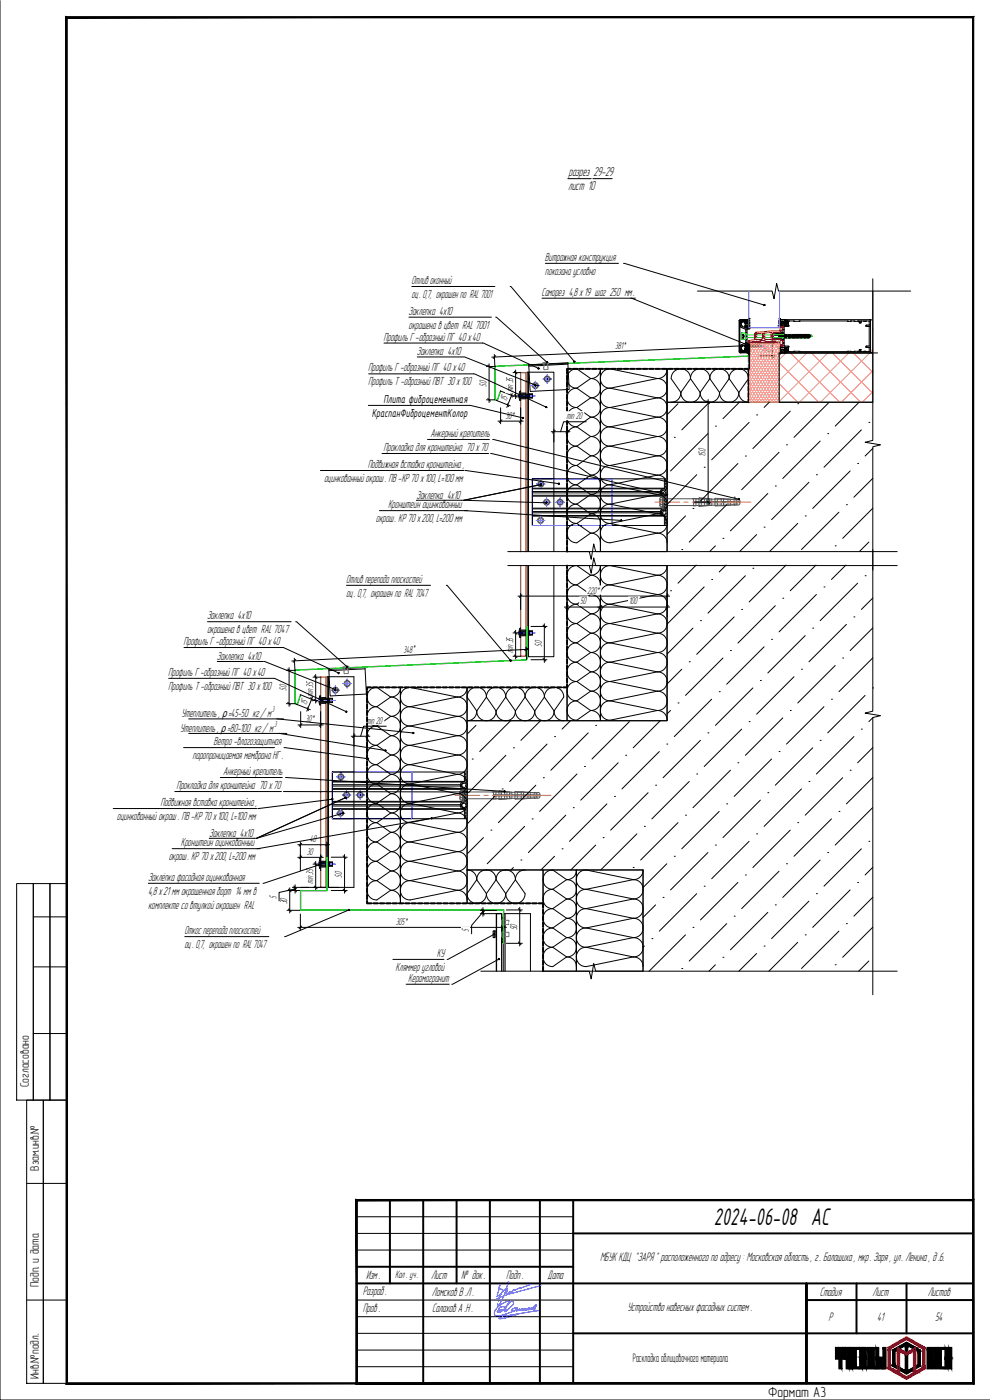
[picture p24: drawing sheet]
<svg xmlns="http://www.w3.org/2000/svg" width="297mm" height="420mm" viewBox="0 0 297 420" stroke-linecap="round" stroke-linejoin="round" font-family="sans-serif">
<defs><g id="words">
<text font-size="7.9" x="214.2" y="367.7">2024-06-08 АС</text>
<text font-size="4.4" x="230.5" y="419.2">Формат А3</text>
<g font-size="4">
<text x="170.6" y="52.8">разрез 29-29</text>
<text x="170.5" y="57.2">лист 10</text>
</g>
<g font-size="3.8">
<text x="111.5" y="125.1">КраспанФиброцементКолор</text>
<text x="115" y="120.9">Плита фиброцементная</text>
<text x="109.8" y="383.9">Изм .</text>
<text x="129.3" y="383.9">Лист</text>
<text x="138.3" y="383.9">№ док .</text>
<text x="151.9" y="383.9">Подп .</text>
<text x="164.3" y="383.8">Дата</text>
<text x="180" y="378.6">МБУК КДЦ &quot;ЗАРЯ &quot; расположенного по адресу : Московская область , г. Балашиха , мкр. Заря , ул. Ленина , д .6.</text>
<text x="108.9" y="388.7">Разраб .</text>
<text x="129.6" y="388.8">Ломсков В .Л .</text>
<text x="246" y="388.9">Стадия</text>
<text x="261.8" y="388.9">Лист</text>
<text x="278.3" y="388.9">Листов</text>
<text x="108.9" y="393.8">Пров .</text>
<text x="129.6" y="393.8">Салахов А .Н .</text>
<text x="188.3" y="393.4">Устройство навесных фасадных систем .</text>
<text x="248.6" y="396.4">Р</text>
<text x="263.2" y="396.4">41</text>
<text x="280.6" y="396.4">54</text>
</g>
<g font-size="3.7">
<text x="8.7" y="326.4" transform="rotate(-90 8.7 326.4)">Согласовано</text>
<text x="11.7" y="351.4" transform="rotate(-90 11.7 351.4)">Взам.инв.№</text>
<text x="11.7" y="386.4" transform="rotate(-90 11.7 386.4)">Подп. и дата</text>
<text x="11.7" y="413.9" transform="rotate(-90 11.7 413.9)">Инв.№подл.</text>
<text x="189.9" y="408.9">Раскладка облицовочного материала</text>
</g>
<g font-size="3.6">
<text x="163.5" y="78.3">Витражная конструкция</text>
<text x="163.5" y="82.5">показана условно</text>
<text x="123.4" y="85.3">Отлив оконный</text>
<text x="123.4" y="89.5">оц. 0,7, окрашен по RAL 7001</text>
<text x="162.5" y="88.8">Саморез 4,8 х19 шаг 250 мм.</text>
<text x="122.6" y="94.5">Заклепка 4x10</text>
<text x="122.6" y="98.7">окрашена в цвет RAL 7001</text>
<text x="115.1" y="102.2">Профиль Г -образный ПГ 40 х40</text>
<text x="125.1" y="106.7">Заклепка 4x10</text>
<text x="110.5" y="111.5">Профиль Г -образный ПГ 40 х40</text>
<text x="110.5" y="115.7">Профиль Т -образный ПВТ 30 х100</text>
<text x="129.1" y="131.2">Анкерный крепитель</text>
<text x="115.1" y="135.4">Прокладка для кронштейна 70 х70</text>
<text x="110.3" y="140.5">Подвижная вставка кронштейна ,</text>
<text x="97.2" y="144.7">оцинкованный окраш . ПВ -КР 70 х100, L=100 мм</text>
<text x="125" y="149.6">Заклепка 4x10</text>
<text x="116.4" y="152.5">Кронштейн оцинкованный</text>
<text x="112.8" y="156.7">окраш. КР 70 х200, L=200 мм</text>
<text x="103.8" y="174.9">Отлив перепада плоскостей</text>
<text x="103.8" y="179.2">оц. 0,7, окрашен по RAL 7047</text>
<text x="62.1" y="185.9">Заклепка 4x10</text>
<text x="62.1" y="190.1">окрашена в цвет RAL 7047</text>
<text x="55.1" y="193.6">Профиль Г -образный ПГ 40 х40</text>
<text x="50.5" y="202.9">Профиль Г -образный ПГ 40 х40</text>
<text x="65.1" y="198">Заклепка 4x10</text>
<text x="50.5" y="207.1">Профиль Т -образный ПВТ 30 х100</text>
<text x="54.4" y="215.2">Утеплитель , ρ=45-50 кг/ м</text>
<text x="54.1" y="219.6">Утеплитель , ρ=80-100 кг/ м</text>
<text x="57.8" y="227.9">паропроницаемая мембрана НГ .</text>
<text x="64.1" y="223.6">Ветро -влагозащитная</text>
<text x="67" y="232.6">Анкерный крепитель</text>
<text x="52.9" y="236.8">Прокладка для кронштейна 70 х70</text>
<text x="48.2" y="241.9">Подвижная вставка кронштейна ,</text>
<text x="35.1" y="246.1">оцинкованный окраш . ПВ -КР 70 х100, L=100 мм</text>
<text x="62.8" y="251.1">Заклепка 4x10</text>
<text x="54.3" y="254">Кронштейн оцинкованный</text>
<text x="50.6" y="258.2">окраш. КР 70 х200, L=200 мм</text>
<text x="44.4" y="264.4">Заклёпка фасадная оцинкованная</text>
<text x="44.4" y="268.6">4,8 х21 мм окрашенная борт 14 мм в</text>
<text x="44.4" y="272.8">комплекте со втулкой окрашен RAL</text>
<text x="55.3" y="280.4">Откос перепада плоскостей</text>
<text x="55.3" y="284.6">оц. 0,7, окрашен по RAL 7047</text>
<text x="131.1" y="287.2">КУ</text>
<text x="118.7" y="291.4">Кляммер угловой</text>
<text x="122.5" y="294.7">Керамогранит</text>
</g>
<text font-size="3.3" x="118.5" y="383.5">Кол . уч.</text>
<g font-size="3">
<text x="184.6" y="104.7" transform="rotate(-2 184.6 104.7)">381*</text>
<text x="230.9" y="106" transform="rotate(-90 230.9 106)">20</text>
<text x="145.9" y="116.1" transform="rotate(-90 145.9 116.1)">50</text>
<text x="153.9" y="117.8" transform="rotate(-90 153.9 117.8)">min 35</text>
<text x="151.7" y="125.6">30*</text>
<text x="151.8" y="120.7" transform="rotate(-68 151.8 120.7)">15</text>
<text x="169.9" y="125.8">min 20</text>
<text x="211.7" y="137.1" transform="rotate(-90 211.7 137.1)">150</text>
<text x="176.1" y="178.1">220*</text>
<text x="174" y="181.4">50</text>
<text x="188.7" y="181.4">100</text>
<text x="121.1" y="195.9" transform="rotate(-3 121.1 195.9)">348*</text>
<text x="153.9" y="195.9" transform="rotate(-90 153.9 195.9)">min 35</text>
<text x="162.5" y="194.1" transform="rotate(-90 162.5 194.1)">50</text>
<text x="85.9" y="207.3" transform="rotate(-90 85.9 207.3)">50</text>
<text x="93.9" y="209.2" transform="rotate(-90 93.9 209.2)">min 35</text>
<text x="91.8" y="211.9" transform="rotate(-68 91.8 211.9)">15</text>
<text x="91.7" y="216.8">30*</text>
<text x="109.9" y="217.1">min 20</text>
<text x="92.1" y="256.5">30</text>
<text x="92.9" y="252.7">40</text>
<text x="102.6" y="263.4" transform="rotate(-90 102.6 263.4)">50</text>
<text x="82.9" y="269.8" transform="rotate(-90 82.9 269.8)">5</text>
<text x="93.9" y="265.3" transform="rotate(-90 93.9 265.3)">min 35</text>
<text x="86.1" y="271.4" transform="rotate(-90 86.1 271.4)">30</text>
<text x="118.7" y="277.5">305*</text>
<text x="140.7" y="279.7" transform="rotate(-90 140.7 279.7)">5</text>
<text x="155.1" y="279.2" transform="rotate(-90 155.1 279.2)">50</text>
</g>
<g font-size="2.5">
<text x="81.6" y="213.7">3</text>
<text x="82.2" y="218.1">3</text>
</g>
</g></defs>
<!-- layer: 0 -->
<g fill="none" stroke="#000" stroke-width=".3">
<path d="M0 .2v420h297M170.4 53.6h7M177.9 53.6h5.8M163.6 79h22M187.1 79l42.3 12.6M122.7 95.2h24.7M123.5 86h25M148.7 95.2h.2l15.2 13.5M153.1 86h.2l19.1 22.5M162.6 89.5h28M189.3 89.5l35.8 14.4M209.3 87.4h22.4l.5 2.3 .8-4.7 .6 2.4h39.6"/>
<path d="M222 96.2h.1M222 95.9h2.2l-.8 .4-.3-.2-1.1 .1v9.4l1.1 .1 .3-.2 .7 .2v.2h-2.1l-.3-.3v-9.4zM222 95.9h.1M222.1 96.1h.1M222.1 96.7h.1M222.3 96.4l1.9-.3-.2 .7-.2-.3-.5 .2-.4-.2-.5 .3 .3 1.2 1.1 .4 .1-.4 .3 .2v5.4l-.3 .2-.1-.4-1.1 .4-.3 1.2 .5 .3 .4-.2 .5 .2 .2-.3 .2 .1-.1 .6-.7-.2-.4 .1-.9-.5v-1.3l1.7-1v-3.8l-1.7-1v-1.3zM222.3 98.3h.1M222.3 96.4h.1M222.4 96.8h.1M222.5 97.8h.1M222.6 96.6h.1M222.7 98h.1"/>
<path d="M222.9 96.5h.1M223 96.2h.1M223 96.5h.1M223.1 96.6h.1M223.1 96.1h.1M223.2 96.2h.1M223.2 96.3h.1M223.3 96.7h.1M223.4 96.3h.1M223.5 96.8h.1M223.5 98.1h.1M223.5 98.1l.1 .1"/>
<path d="M223.5 96.8v.3M223.5 97.1h.1M223.5 97.8h.1M223.5 97.8v.2M223.5 98.7h.1M223.6 97.2h.1M223.6 97.7h.1M223.6 97.2v.5M223.6 97.7l-.1 .1M223.6 96.7h.1M223.6 98.2h.1M223.6 96.7l-.1 .1"/>
<path d="M223.6 99.9h.1M223.7 96.7h.1M223.7 98.1h.1M223.7 96.7l.1 .1M223.7 98.1l-.1 .1M223.8 99h.1M223.8 99.8h.1M223.8 97.7v.1M223.8 97.7h.1M223.8 97.2h.1M223.8 97.2v.5M223.8 98.1h-.1"/>
<path d="M223.8 98.4h.1M223.8 96.5h.1M223.8 96.8h.1M223.8 98.1h.1M223.8 98h.3M223.8 97.8h.1M223.8 97.1h.1M223.8 97.8h.2M223.8 97.1h.2M223.8 97.1v.1M223.9 98h.1M223.9 98.3h.1"/>
<path d="M223.9 96.5h.1M223.9 96.8h.1M224 98h.1M224 96.8h.1M224 97.8h.1M224 97.1h.1M224.1 97.1l.1 .1M224.1 96.1h.1M224.1 95.9h.1M224.1 98l.1 .1M224.1 96.8h.1M224.1 98.1h.1"/>
<path d="M224.1 96.8h-.3M224.2 98.2h.1M224.2 96.7h.1M224.2 96.1h.1M224.2 96h.1M224.2 95.9h.1M224.2 97.7l-.1 .1M224.2 97.2h.1M224.2 97.7h.1M224.2 98.7h.1M224.2 96.6h.1M224.2 98.3h.1"/>
<path d="M224.2 97.2v.5M224.2 96.7l-.1 .1M224.2 98.1v.6M224.2 98.1h.1M224.2 95.9v.8M224.6 98.4h.1M224.6 98.2h.1M224.6 97.9h.1M224.6 97.8h.1M224.6 97.5h.1M224.6 97.4h.1M224.6 97.1h.1"/>
<path d="M224.6 96.9h.1M224.6 96.6h.1M224.6 96.5h.1M224.6 98.4l.1 .1M224.6 97.9l.1 .1M224.6 97.5l.1 .1M224.6 97.1l.1 .1M224.6 96.6l.1 .1M224.6 98.2v.2M224.6 97.8v.1M224.6 97.4v.1M224.6 96.9v.1"/>
<path d="M224.6 96.5v.1M224.6 96.1h.1M224.6 96.1v.1M224.6 95.5l-.4 .4M224.6 96.2h.1M224.6 95.6h.1M224.6 96.2l.1 .1M224.6 98.7h.1M224.7 98.1h.1M224.7 98h.1M224.7 97.7h.1M224.7 97.6h.1"/>
<path d="M224.7 97.3h.1M224.7 97.2h.1M224.7 96.8h.1M224.7 96.7h.1M224.7 96.4h.1M224.7 96.3h.1M224.7 98.1l-.1 .1M224.7 97.7l-.1 .1M224.7 97.3l-.1 .1M224.7 96.8l-.1 .1M224.7 96.4l-.1 .1M224.7 98v.1"/>
<path d="M224.7 97.6v.1M224.7 97.2v.1M224.7 96.7v.1M224.7 96.3v.1M224.7 98.5h.1M224.7 98.5l.1 .1M224.7 98.6l-.5 .1M224.7 98.6h.1M224.7 95.7h.1M224.7 95.6h.1M224.7 95.6v.1M224.8 95.7l-.2 .4"/>
<path d="M224.9 98.4h.1M232.6 99.9h.1M232.8 99.9h.1M232.9 99.9h.1M232.9 100h.1M233.4 97.8h.1M233.5 99.9h.1M233.6 99.9h.1M233.6 97.8h.1M233.7 99.9h.1M233.8 95.7l.6 .2h.9l.1 .5 .4-.2 .3 .3v.4l-.3 .3-.4-.1-.1 .4h-.9l-.6 .3zM233.8 95.7h.1"/>
<path d="M233.8 96.2h.1M233.8 96.3h.1M233.8 96.5h.1M233.8 96.6h.1M233.8 96.8h.1M233.8 96.9h.1M233.8 97.2h.1M233.8 97.3h.1M233.8 97.8h.1M233.8 100h.1M233.8 96.8v.2M233.9 95.6h.1"/>
<path d="M233.9 97.8h.1M233.9 96.1h.1M233.9 96.4h.1M233.9 96.5h.1M233.9 96.7h.1M233.9 96.8h.1M233.9 97h.1M233.9 97.1h.1M233.9 97.3h.1M233.9 97.4h.1M234.3 97.6h.1M234.3 98.1h.1"/>
<path d="M234.3 99.7h.1M234.3 100h.1M234.4 96.5l.4-.1 .2 .4-.5 .2zM234.4 96.9h.1M234.4 96.5h.1M234.4 95.9h.1M234.4 97.5h.1M234.5 98.1h.1M234.5 97.9h.1M234.5 99.7h.1M234.5 97h.1M234.5 96.4h.1"/>
<path d="M234.6 99.9h.1M234.6 99.8h.1M234.7 97.9h.1M234.8 97h.1M234.8 96.4h.1M234.9 98.1h.1M234.9 98.9h.1M234.9 99h.1M234.9 99.9h.1M235 96.6h.1M235 96.8h.1M235.3 98h.1"/>
<path d="M235.3 96.7l.5-.1 .1 .2-.5 .1zM235.3 96.8h.1M235.3 96.7h.1M235.3 95.9h.1M235.3 97.5h.1M235.4 97.2h.1M235.4 96.3h.1M235.4 96h.1M235.4 97.5h.1M235.4 97.1h.1M235.4 96.4h.1M235.4 96.2h.1"/>
<path d="M235.4 95.9h25.7l.1 9.9-25.8 .1 .1-.4 .1 .2 .6-.1v-1.3l-.4-.1-.3 .6-.1-.6h-1.1v-.5l.2 .2 .4-.2v-1.8l-.6 .2v-.3l-1.7 .1-.7-.2 .2-.4 2 .1 .7-.3a.84 .84 0 0 0-1.1-.6h-1.5l-.3-.3 .7-.3 1.7 .1v-.3l.4 .3 .2-.1v-1.8l-.2-.2-.4 .2v-.5h1.1l.1-.5 .3 .5 .4-.1v-1.2l-.6-.1-.1 .2zM235.4 95.9h.1M235.4 97.6h.1M235.4 96.9h.1M235.4 96.6h.1M235.5 96.4h.1M235.5 97.1h.1M235.6 96.4h.1M235.6 96.2h.1M235.6 97.4h.1M235.6 97.1h.1M235.7 97.1h.1"/>
<path d="M235.7 96.3h.1M235.8 96.9h.1M235.8 96.6h.1M235.8 97.2h.1M235.8 96.2h.1M235.8 97.6h.1M235.9 96.7h.1M235.9 96.8h.1M236.1 96.9h.1M236.1 96.5h.1M236.1 96.6h.1M236.1 96.2h.1"/>
<path d="M236.1 97.6h.1M236.2 96.3h.1M236.2 96.7h.1M236.2 97.5h.1M236.4 98h.1M236.6 97.8h.1M236.6 96.4h.1M236.6 96.3h21.1l.2 .6 .3-.1 .1-.5h2.4l.1 1.2-.9 .1-.1 .3 1 .1v5.9h-.9l-.1 .3 1 .1v1.2h-2.5l-.1-.5-.3-.1-.2 .6h-21.1v-1.4l-.2-.2h-1.1v-5.9h1.1l.2-.2zM236.6 96.3h.1M238.1 96.3h.1M238.2 96.4h.1M239.7 96.4h.1"/>
<path d="M239.8 96.3h.1M254.2 96.3h.1M254.3 96.4h.1M255.1 96.4h.1M255.2 96.3h.1M256.2 96.3h.1M256.3 96.4h.1M257.3 96.4h.1M257.4 96.3h.1M257.7 96.3h.1M257.8 96.4h.1M257.8 96.8h.1"/>
<path d="M257.9 96.9h.1M258.1 96.9h.1M258.2 96.4h.1M258.2 96.8h.1M258.3 96.3h.1M259.1 96.3h.1M259.2 96.4h.1M259.6 96.4h.1M259.7 96.3h.1M259.8 97.7h.1M259.8 97.9h.1M259.9 97.6h.1"/>
<path d="M259.9 98h.1M260.7 96.3h.1M260.7 97.6h.1M260.8 96.4h.1M260.8 97.5h.1M260.8 98h.1M261.1 95.9h.1M261.2 96h.1M261.9 83.7v48.5l-2.3 .5 4.6 .8-2.3 .6v37M261.9 87.4v18.5M110.6 112.2h31.8l21.5 10M115.2 103h29.6"/>
<path d="M125.2 107.1h13.8M139.1 107.1l21.5 8.5M144.8 103l16.8 7.6M145.9 120h2.6M145.9 110h2.6M146.3 119.6l.9 .8M146.3 109.6l.9 .8M146.7 109.2v11.6M148.3 106.4l.2 3.7M148.7 106.7l-.7 .9M150.1 117.3l4.1 1.7M153.3 118.2l.4 1"/>
<path d="M153.8 117.9l-1.7 4.4M153.9 111.8h2.3M153.9 118.8h2.3M154.3 111.4l.8 .8M154.3 118.4l.8 .8M154.7 111v8.6M158.6 111.7v53.8M158.6 109.5l11.8-.6 .4 8-11.7 .6zM170.4 109.3l-11.7 .6M212.5 119.9v31.6M221.7 105.6h.1M222 105.6h.1"/>
<path d="M222 105.9h.1M222.1 105.7h.1M222.1 103.8h.1M222.1 105.1h.1M222.3 103.5h.1M222.3 105.4h.1M222.4 105h.1M222.4 100.3h.1M222.5 101.2v.3M222.5 100.3v.1M222.5 101.2h.5M222.5 101.5h.5"/>
<path d="M222.5 100.6h.5M222.5 100.3h.5M222.5 101.5h-.1M222.5 100.6v.1M222.5 101.1v.1M222.5 100.7v.3M222.5 100.5v.1M222.5 104h.1M222.6 105.2h.1M222.7 103.8h.1M222.9 105.3h.1M223 105.6h.1"/>
<path d="M223 100.3v.1M223 100.3l.1 .2M223 101.1v.4M223 105.3h.1M223 100.5v.2M223 100.7v.3M223.1 105.2h.1M223.1 105.7h.1M223.1 101.3l-.1 .2M223.1 100.6l.1 .1M223.2 105.6h.1M223.2 101.1l-.1 .1"/>
<path d="M223.2 105.5h.1M223.2 100.8v.2M223.3 105.1h.1M223.4 105.5h.1M223.5 103.7h.1M223.5 105h.1M223.5 105l.1 .1M223.5 103.7v.3M223.5 104h.1M223.5 104.7h.1M223.5 104l.1 .1M223.5 104.7v.3"/>
<path d="M223.5 103.1h.1M223.6 104.6l-.1 .1M223.6 104.1h.1M223.6 104.6h.1M223.6 104.1v.5M223.6 103.6h.1M223.6 105.1h.1M223.6 103.6l-.1 .1M223.6 100.8h.1M223.6 101h.1M223.6 101.9h.1M223.7 103.6h.1"/>
<path d="M223.7 105.1h.1M223.7 103.6l.1 .1M223.7 105.1h-.1M223.7 100.9h.1M223.8 104.6v.1M223.8 102h.1M223.8 102.8h.1M223.8 104.6h.1M223.8 104.1h.1M223.8 104.1v.5M223.8 105l-.1 .1M223.8 105.3h.1"/>
<path d="M223.8 103.4h.1M223.8 103.7h.1M223.8 105h.1M223.8 105h.4M223.8 104.7h.1M223.8 104h.1M223.8 104.7h.2M223.8 104h.2M223.8 104v.1M223.9 105h.1M223.9 105.3h.1M223.9 103.5h.1"/>
<path d="M223.9 103.8h.1M224 105h.1M224 103.8h.1M224 104.7h.1M224 104h.1M224.1 104l.1 .1M224.1 105.7h.1M224.1 105.9h.1M224.1 103.7h.1M224.1 105h.1M224.1 103.7h-.3M224.2 105.7h.1"/>
<path d="M224.2 105.1h.1M224.2 103.6h.1M224.2 105.8h.1M224.2 104.1h.1M224.2 104.6h.1M224.2 103.1h.1M224.2 103.5h.1M224.2 105.2h.1M224.2 104.1v.5M224.2 104.6l-.1 .1M224.2 103.7h-.1M224.2 105.1v.8"/>
<path d="M224.2 103.7h.1M224.2 105.9h.1M224.2 105.9l.4 .3M224.5 102.9l.1 3.8M224.6 105.3h.1M224.6 105.2h.1M224.6 104.9h.1M224.6 104.7h.1M224.6 104.4h.1M224.6 104.3h.1M224.6 104h.1M224.6 103.8h.1"/>
<path d="M224.6 103.5h.1M224.6 103.4h.1M224.6 105.3l.1 .1M224.6 104.9l.1 .1M224.6 104.4l.1 .1M224.6 104l.1 .1M224.6 103.5l.1 .2M224.6 105.2v.1M224.6 104.7v.1M224.6 104.3v.1M224.6 103.8v.2M224.6 103.4v.1"/>
<path d="M224.6 105.7h.1M224.6 106.2h.1M224.6 105.6h.1M224.6 105.7l.2 .4M224.6 105.6v.1M224.6 103.1h-.4v.6M224.6 103.1h.1M224.6 103.1l.1 .1M224.7 105.5h.1M224.7 105.4h.1M224.7 105.1h.1M224.7 105h.1"/>
<path d="M224.7 104.6h.1M224.7 104.5h.1M224.7 104.2h.1M224.7 104.1h.1M224.7 103.7h.1M224.7 105.5l-.1 .1M224.7 105.1l-.1 .1M224.7 104.6l-.1 .1M224.7 104.2l-.1 .1M224.7 103.7l-.1 .1M224.7 105.4v.1M224.7 104.5v.1"/>
<path d="M224.7 104.1v.1M224.7 103.6v.1M224.7 103.3h.1M224.7 103.3l-.1 .1M224.7 106.2h-.1M224.7 106.2h.1M224.7 106.1h.1M224.7 103.2h.1M224.7 106.1v.1M224.8 103.2l-.1 .1M224.8 103l.1 7.7zM224.9 103.3l-.8 .8"/>
<path d="M225.3 103.7l-77.7 3.5M227.7 106.8h4.8M227.7 102.8h4.8M231.3 106.4l.8 .8M231.3 102.4l.8 .8M231.7 102v5.6M231.9 100.2h.1M231.9 101.7h.1M231.9 100.4h.1M231.9 101.4h.1M232 101.4h.1M232.1 101.3h.1"/>
<path d="M232.2 100.4h.1M232.2 100.5h.1M232.3 101.3h.1M232.3 101.4h.1M232.4 101.3h.1M232.5 100.5h.1M232.5 100.4h.1M232.6 100.5h.1M232.6 101.9h.1M232.6 101.3h.1M232.7 101.4h.1M232.8 101.3h.1"/>
<path d="M232.8 101.9h.1M232.8 100.5h.1M232.9 101.9h.1M232.9 100.4h.1M232.9 100.5h.1M233 100h.1M233 101.8h.1M233 101.3h.1M233.1 101.4h.1M233.1 101.3h.1M233.2 100.5h.1M233.3 100h.1"/>
<path d="M233.3 101.8h.1M233.3 100.4h.1M233.3 100.5h.1M233.4 101.3h.1M233.4 104v.1M233.4 106.2h.1M233.4 101.4h.1M233.5 101.9h.1M233.5 101.3h.1M233.6 101.9h.1M233.6 100.5h.1M233.6 100.9h1.9"/>
<path d="M233.6 100.4h.1M233.7 100.5h.1M233.7 101.3h.1M233.7 101.3l.2-.9-.2 1.1M233.7 101.9h.1M233.8 104l.6 .3h.9l.1 .5 .4-.2 .3 .3v.4l-.3 .3-.4-.1-.1 .4h-.9l-.6 .3zM233.8 104h.1M233.8 104.6h.1M233.8 104.7h.1M233.8 104.9h.1M233.8 105h.1M233.8 105.2h.1"/>
<path d="M233.8 105.3h.1M233.8 105.6h.1M233.8 105.7h.1M233.8 106.2h.1M233.8 101.4h.1M233.8 105.9h28.1v14.8h-28.1zM233.8 105.9h29.5M233.8 100.5l-.1 .3M233.8 101.8h.1M233.8 101.3h.1M233.9 104h.1M233.9 106.2h.1"/>
<path d="M233.9 104.5h.1M233.9 104.8h.1M233.9 104.9h.1M233.9 105.1h.1M233.9 105.2h.1M233.9 105.4h.1M233.9 105.5h.1M233.9 105.7h.1M233.9 100.5h.1M233.9 104.4h.1M233.9 105.8h.1M234 100.5l-.2 .8"/>
<path d="M234 100.4h.1M234 100.5h.1M234.1 101.3h.1M234.1 100.5l-.2 .8M234.1 101.4h.1M234.2 100.4l-.2 1.1M234.2 101.3h.1M234.3 101.8h.1M234.3 100.5h.1M234.3 100.5l-.2 .8M234.3 104.2h.1M234.3 103.7h.1"/>
<path d="M234.3 102.1h.1M234.3 101.9h.1M234.3 100.4h.1M234.4 100.5h.1M234.4 101.3h.1M234.4 104.9l.4-.1 .2 .4-.5 .2zM234.4 105.3h.1M234.4 104.9h.1M234.4 104.3h.1M234.4 105.9h.1M234.4 100.5l-.1 .8M234.5 103.7h.1"/>
<path d="M234.5 103.9h.1M234.5 102.1h.1M234.5 100.4l-.2 1.1M234.5 105.4h.1M234.5 104.8h.1M234.6 101.9h.1M234.6 102h.1M234.6 100.5l-.2 .8M234.7 100h.1M234.7 103.9h.1M234.7 101.8h.1M234.7 100.2v1.4"/>
<path d="M234.7 100.5l-.1 .8M234.8 100h.1M234.8 101.8h.1M234.8 101.1h.1M234.8 100.8h.1M234.8 100.4l-.1 1.1M234.8 105.4h.1M234.8 104.8h.1M234.9 103.7h.1M234.9 103h.1M234.9 102.9h.1M234.9 101.9h.1"/>
<path d="M234.9 100.5l-.2 .8M235 105h.1M235 105.2h.1M235 100.5l-.1 .8M235.1 100.4l-.1 1.1M235.2 100.5l-.1 .8M235.3 101.5l.1-1.1-.1 1.1M235.3 103.9h.1M235.3 105.1l.5-.1 .1 .2-.5 .1zM235.3 105.2h.1M235.3 105.1h.1M235.3 105.9h.1"/>
<path d="M235.3 104.3h.1M235.4 105.5h.1M235.4 104.7h.1M235.4 100.5l-.2 .8M235.4 105.9h.1M235.4 105.6h.1M235.4 104.8h.1M235.4 104.6h.1M235.4 104.4h.1M235.4 104.2h.1M235.4 105.3h.1M235.4 105h.1"/>
<path d="M235.5 105.5h.1M235.5 104.8h.1M235.5 100.5l-.1 .8M235.6 105.5h.1M235.6 105.7h.1M235.6 104.4h.1M235.6 104.8h.1M235.7 100.5l-.2 .8M235.7 105.5h.1M235.7 104.7h.1M235.8 100.4l-.2 1.1M235.8 105.3h.1"/>
<path d="M235.8 105h.1M235.8 105.6h.1M235.8 104.6h.1M235.8 104.2h.1M235.8 100.5l-.1 .8M235.9 105.1h.1M235.9 105.2h.1M236 100.5l-.2 .8M236.1 105.3h.1M236.1 104.9h.1M236.1 100.4l-.2 1.1M236.1 105h.1"/>
<path d="M236.1 105.7h.1M236.1 104.2h.1M236.2 100.5l-.2 .8M236.2 105.6h.1M236.2 105.2h.1M236.2 105.1h.1M236.2 104.3h.1M236.3 100.5l-.2 .8M236.4 100.4l-.2 1.1 .2-1.1M236.4 103.9h.1M236.5 100.5l-.2 .8M236.6 105.5h.1"/>
<path d="M236.6 104.1h.1M236.6 100.5l-.1 .8M236.7 100.4l-.2 1.1M236.8 100.5l-.2 .8M236.9 100.5l-.1 .8M237 100.4l-.1 1.1M237.1 100.5l-.2 .8M237.2 100.5l-.1 .8M237.3 100.4l-.1 1.1M237.4 100.5l-.1 .8M237.6 100.5l-.2 .8M237.7 100.4l-.2 1.1"/>
<path d="M237.7 100.5l-.1 .8M237.9 100.5l-.2 .8M238 100.4l-.2 1.1 .2-1.1M238 100.5l-.1 .8M238.1 105.5h.1M238.2 105.4h.1M238.2 100.5l-.2 .8M238.3 100.4l-.2 1.1M238.4 100.5l-.2 .8M238.5 100.5l-.2 .8M238.6 100.4l-.2 1.1M238.7 100.5l-.2 .8"/>
<path d="M238.8 100.5l-.1 .8M238.9 100.4l-.2 1.1M239 100.5l-.2 .8M239.1 100.5l-.1 .8M239.2 100.4l-.1 1.1M239.3 100.5l-.2 .8M239.4 101.5l.1-1.1-.1 1.1M239.4 100.5l-.1 .8M239.6 100.5l-.1 .8M239.7 105.4h.1M239.8 100.5l-.2 .8M239.8 105.5h.1"/>
<path d="M239.9 100.4l-.2 1.1M239.9 100.5l-.1 .8M240 101.5l.2-1.1-.2 1.1M240.1 100.5l-.2 .8M240.2 100.5l-.1 .8M240.4 100.5l-.2 .8M240.5 100.4l-.2 1.1M240.6 100.5l-.2 .8M240.7 100.5l-.2 .8M240.8 100.4l-.2 1.1M240.9 100.5l-.2 .8M241 100.5l-.1 .8"/>
<path d="M241.1 100.4l-.1 1.1M241.2 100.5l-.2 .8M241.3 100.5l-.1 .8M241.4 100.4l-.2 1.1M241.4 100.4l-.1 1.1M241.5 100.5l-.2 .8M241.6 101.5l.1-1.1-.1 1.1M241.6 100.5l-.1 .8M241.8 100.5l-.1 .8M242 100.5l-.2 .8M242.1 100.4l-.2 1.1M242.1 100.5l-.1 .8"/>
<path d="M242.3 100.5l-.2 .8M242.3 100.4l-.1 1.1M242.4 100.5l-.1 .8M242.6 100.5l-.2 .8M242.7 100.4l-.2 1.1 .2-1.1M242.8 100.5l-.2 .8M242.9 100.6l-.1 .7M243 100.4l-.2 1M243.1 100.6l-.2 .6M243.2 100.7l-.1 .5M243.3 100.5l-.2 .7M243.4 100.8l-.2 .3"/>
<path d="M254.2 105.5h.1M254.3 105.4h.1M255.1 105.4h.1M255.2 105.5h.1M256.2 105.5h.1M256.3 105.4h.1M257.3 105.4h.1M257.4 105.5h.1M257.7 105.5h.1M257.8 105h.1M257.8 105.4h.1M257.9 104.9h.1"/>
<path d="M258.1 104.9h.1M258.2 105.4h.1M258.2 105h.1M258.3 105.5h.1M259.1 105.5h.1M259.2 105.4h.1M259.6 105.4h.1M259.7 105.5h.1M259.8 104h.1M259.8 104.2h.1M259.9 103.9h.1M259.9 104.3h.1"/>
<path d="M260.7 104.3h.1M260.7 105.5h.1M260.8 103.9h.1M260.8 104.3h.1M260.8 105.5h.1M261.1 105.9h.1M261.2 105.8h.1M110.5 121.7h30.6l15.8 3.7M114.6 136.1h32M128.3 131.9h18.6M147.2 136.1l53 12.3M147.8 131.9l73.9 17.9"/>
<path d="M149 120.2l4.1 1.6M149.4 126.4h7.6M150.2 122.4v4.8M150.6 126l-.8 .8M152.1 121l.5 1M156.2 122.4v4.8M156.6 126l-.8 .8M165.4 129.6h5.6M166.2 128.8v3.8M166.6 129.2l-.8 .8M170.2 128.8v3.8M170.6 129.2l-.8 .8"/>
<path d="M175.9 126.6h-6.8l-.9 3M208.5 120.7h4.8M212.1 120.3l.8 .8M261.9 120.7h-61.7v44.8M96.1 141.2h43.1M113.8 153.2h26.5M125 150.1h13.8M138.9 150.1l25 .8M139.3 153.2l47.1 3M139.5 141.2l28.2 4M159.7 143.7h40v14h-40zM159.7 147.5h38.4v.4"/>
<path d="M159.7 154.7h39.5l.1 .2M159.7 148.9h39.6M159.7 146.5h39.6M159.7 146.7h39.5M159.7 147.9h38.4M159.7 148.6h38.9M159.7 152.5h39.6M159.7 153.5h38.4M159.7 153.9h38.4M159.7 154.9h39.6M159.7 143.7h6M159.7 157.7h6"/>
<path d="M162.3 145.4l-23.2 4.7M198.1 153.5v.4M198.2 147.9a.79 .79 0 0 0 .8 .8M198.2 153.9a.79 .79 0 0 0 .8 .8M198.5 147.4l.1 .7 .3 .2a.68 .68 0 0 1 .8 .6M198.6 147.4h-.1M199 146.7l-.6 .2-.2 .6M199 152.7a.79 .79 0 0 0-.8 .8M199 148.7h.2M199.2 148.7h.1M199.3 146.7h-.1M199.3 148.7v.1"/>
<path d="M199.3 146.6v.1M199.3 148.8v.1M199.3 146.6h.1M199.3 143.7v2.9M199.3 148.9v3.6l-.1 .2h-39.5M199.3 154.9v2.8M199.7 152.5l-.1 .4-.9 .3-.2 .2 .1 .8 .8 .2 .3 .5M199.7 146.5l-.1 .4-1 .5M199.7 143.7h.5v14h-.5zM208.5 150.7h4.8M212.1 150.3l.8 .8M103.9 175.7h25.3"/>
<path d="M133.9 175.7h.3l19 22.5M152.4 165.5h24.4l.6 2.4 .7-4.7 .6 2.3h90.5M152.4 169.7h24.4l.6 2.3 .7-4.6 .6 2.3h90.5M155.4 178.9h45.5M156.2 178.1v4.8M156.6 178.5l-.8 .8M158.2 165.5v-53.8h8v53.8M158.2 169.7v27.4h8v-27.4M158.6 169.7v27.4M200.2 169.7v46.6h-60.1v44.8h52.8v30.4M200.2 178.1v7.1M200.5 178.5l-.8 .8"/>
<path d="M261.9 164.9v48.5l-2.3 .6 4.6 .8-2.3 .5v83.2M55.2 194.3h29.6M62.3 186.6h25.1M65.2 198.5h13.8M79.1 198.5l21.5 8.4M84.8 194.3l16.8 7.7M88.3 197.5l.2 3.8M88.7 186.6h.3l15.1 13.5M88.7 197.9l-.7 .9M153.9 197h2.3M153.9 189.9h2.3M154.3 196.6l.8 .8"/>
<path d="M154.3 189.5l.8 .9M154.7 189.1v8.7M157.8 194.1l.2 3.8M158.2 194.5l-.7 .8M158.6 194.9l-71.1 3.5M159.3 198h4.8M159.3 188h4.8M162.9 197.6l.8 .8M162.9 187.6l.8 .8M163.3 187.2v11.6M169.3 182.2h31.6M170.1 181.4v3.8"/>
<path d="M170.5 181.8l-.8 .8M180.1 181.4v3.9M180.6 181.8l-.9 .8M200.5 181.8l-.8 .8M50.6 203.6h31.8l21.5 10M56.6 215.8h28.5M83 215.8l41 4.2M85.9 211.2h2.6M85.9 201.2h2.6M86.3 210.8l.8 .8M86.3 200.8l.8 .8M86.7 200.4v11.6"/>
<path d="M89 211.4l4.1 1.6M89.4 217.6h7.6M90.1 208.5l4.1 1.6M90.2 213.6v4.8M90.6 217.2l-.8 .8M92.1 212.2l.5 1M93.3 209.3l.4 1.1M93.8 209.1l-1.7 4.3M93.9 203.2h2.3M93.9 210.2h2.3M94.3 202.8l.8 .8M94.3 209.8l.8 .8"/>
<path d="M94.7 202.4v8.6M96.2 213.6v4.8M96.6 217.2l-.8 .8M98.6 203.1v63.2M98.7 200.9l10.8-.6 .4 8-10.8 .6zM106.2 203.1h-8v63.2M106.2 203.1v63.2h-18.5M109.5 200.7l-10.8 .6M115.9 218h-6.8l-.9 3M52.5 237.6h31.9M55.1 224.4h27.3M56.6 220.1h29.5"/>
<path d="M66.1 233.3h18.6M83.7 220.1l32 5.1M85 237.6l55.1 .1M85.2 224.4l25.1 3.3M85.7 233.3l65.7 4.2M99.7 231.7h40v14h-40zM99.7 239.9l-22.4 2.8M99.7 235.5h38.4v.4M99.7 236.9h39.6M99.7 236.6h38.9M99.7 234.5h39.6M99.7 235.9h38.4"/>
<path d="M99.7 231.7h6M103.6 239.4l-26.6 12.2M105.4 221h5.6M106.6 220.6l-.8 .8M110.2 220.2v3.8M110.6 220.6l-.8 .8M138.2 235.9a.79 .79 0 0 0 .7 .8M138.6 235.4h.1M138.9 234.7l-.5 .2-.2 .6M139 236.7l.3 .1M139.2 236.7h.1M139.3 236.7v.2"/>
<path d="M139.3 231.7l-.1 3h-39.5M139.3 236.9v3.7M139.7 231.7h.4v14h-.4zM139.8 234.5l-.4 .6a.69 .69 0 0 0-.9 .7 .69 .69 0 0 0 1 .6l.3 .5M34 242.7h43M51.7 254.7h26.4M62.8 251.6h13.8M89.3 257.3h7.7M89.3 253.5h9.6M90.1 252.7v8.6M90.5 256.9l-.8 .8M90.5 253.1l-.8 .8"/>
<path d="M93.9 259.3h2.3M94.3 258.9l.8 .8M94.7 258.5v8.6M95.8 259.5l-16.9 5.6M96.2 256.5v4.8M96.6 256.9l-.8 .8M98.1 252.7v4.6M98.5 253.1l-.8 .8M99.4 257.3h4.8M99.7 242.7h39.5l.1 .2M99.7 240.5h39.6M99.7 241.5h38.4"/>
<path d="M99.7 241.9h38.4M99.7 242.9h39.6M99.7 245.7h6M102.9 244.1l-26.1 7.5M103 256.9l.8 .8M103.4 256.5v11.6M129.5 245.6l-52.3 9.1M138.1 241.5v.4M138.2 241.9a.79 .79 0 0 0 .7 .8M138.5 241.5l.1 .6 .8 .2 .4 .6M138.6 242h.1M138.6 241.4l-.1 .1"/>
<path d="M138.9 242.7h.1M138.9 240.7a.79 .79 0 0 0-.7 .8M139.3 240.7h-39.6M139.3 240.6l-.2 .1M139.3 242.9v2.8M139.8 240.5l-.2 .4-.8 .2-.2 .3M5 265.2h5v65h-5zM10 265.2h5v65h-5zM10 275.2h10M15 265.2h5v65h-5zM44.5 265.1h33.3M86.1 267.3h6.4"/>
<path d="M86.1 273.2h4.3M86.5 266.8l.8 .9M86.5 272.8l.8 .8M86.9 266.5v7.5M88.1 265.9l.8 .8M88.1 266.8l.8 .9M88.5 266.8l-4.8 1v2.6M88.5 266.3v1v-1M88.5 265.5v.8M88.5 267.3v.8M89.3 278.3h62.7M90.1 274.3v4.8"/>
<path d="M90.5 277.9l-.8 .8M94.3 265.9l.8 .8M99.4 267.3h4.8M103 266.8l.8 .9M104.7 273.1l-19.3 8M144.1 274.2h4.8M144.1 273.2h4.8M144.5 272.8l.8 .8M144.5 273.8l.8 .8M144.9 273.7l-3.4 4v2.5M144.9 273.2v1v-1M144.9 272.4v.8"/>
<path d="M144.9 274.2v.8M151.6 274.2v17.3M151.6 277.9l-.8 .8M151.9 273.1h4.8M155.5 272.7l.8 .8M155.9 272.3v11.6M10 290.2h10M55.4 281.1h25.3M117.9 287.9h15.3M121.9 295.4h12.9M144.3 291.5h32.5l.6 2.3 .7-4.6 .6 2.3h90.5M148.3 280.4l-14.1 7.5"/>
<path d="M149.7 287.8l-14.1 7.6M151.2 291.5v-17.3h8v17.3M151.9 283.1h4.8M155.5 282.7l.8 .8M10 310.2h10M8 330.2h5v85h-5zM13 330.2h7v85h-7zM8 355.2h12M8 390.2h12"/>
</g>
<path d="M200.2 110.7v46.4" fill="none" stroke="#000" stroke-width=".3"/>
<!-- layer: A-GLAZ -->
<path d="M221.4 120.7h11.6" fill="none" stroke="#000" stroke-width=".3"/>
<!-- layer: 0 -->
<g fill="none" stroke="#00b800" stroke-width=".3">
<path d="M148.5 110.3v9.5M148.5 119.8l.5 .4 .4-.3M148.8 109.9l-.3 .3M224.4 106.9l-75.6 3-.2 .4 .1 9.7 .3 .1 .3-.2 .9-2.6-.8 2.6M224.4 106.9l.4-.5v-3.6l-.1 3.6-.3 .4-75.6 3.1M157.8 198l-69 3-.3 .4M157.8 198.1l-69 3M157.8 198l.3-.4 .1-9.6v9.6l-.4 .5M88.5 201.4v9.6M88.5 211l.1 .2h.7l.9-2.7-.9 2.6-.3 .2M88.6 210.9l.4 .4M88.8 201.1l-.2 .3v9.6"/>
<path d="M98.1 257.3v10l-7.9 .1v5.7l61 .1h-61v-5.9l7.9-.1zM151.1 273.1l.1 10z"/>
</g>
<g fill="#fff" stroke="#fff" stroke-width=".3">
<path d="M150.5 118l-.8 2 2.3 .9zM150.5 118l2.3 .9-.8 2z"/>
<path d="M143.7 113.8v2.4h2.4zM143.7 113.8h2.4v2.4z"/>
<path d="M184.4 102.5l.1 2.4 3.7-2.6zM184.5 104.9l3.7-2.6 .1 2.5z"/>
<path d="M228.7 103.5v2.6h2.4zM228.7 103.5h2.4v2.6z"/>
<path d="M151.6 123.4v2.4l3.2-2.4zM151.6 125.8l3.2-2.4v2.4z"/>
<path d="M209.5 134.2v3h2.4zM209.5 134.2h2.4v3z"/>
<path d="M151.7 112.8v5.1h2.4zM151.7 112.8h2.4v5.1z"/>
<path d="M91.7 204.2v5.1h2.4zM91.7 204.2h2.4v5.1z"/>
<path d="M151.7 190.9v5.1h2.4zM151.7 190.9h2.4v5.1z"/>
<path d="M83.7 205v2.4h2.4zM83.7 205h2.4v2.4z"/>
<path d="M120.9 193.7l.1 2.4 4-2.6zM121 196.1l4-2.6 .1 2.4z"/>
<path d="M160.3 191.8v2.4h2.4zM160.3 191.8h2.4v2.4z"/>
<path d="M91.6 214.6v2.4l3.2-2.4zM91.6 217l3.2-2.4v2.4z"/>
<path d="M90.5 209.2l-.8 2 2.3 .8zM90.5 209.2l2.3 .9-.8 1.9z"/>
<path d="M109.8 214.9v2.5l5.4-2.5zM109.8 217.4l5.4-2.5v2.5z"/>
<path d="M169.8 123.6v2.4l5.4-2.4zM169.8 126l5.4-2.4v2.4z"/>
<path d="M91.7 260.3v5.1h2.4zM91.7 260.3h2.4v5.1z"/>
<path d="M176.1 175.9v2.4l4.2-2.4zM176.1 178.3l4.2-2.4v2.4z"/>
<path d="M173.9 179.2v2.4l2.5-2.4zM173.9 181.6l2.5-2.4v2.4z"/>
<path d="M188.6 179.2v2.4l3.1-2.4zM188.6 181.6l3.1-2.4v2.4z"/>
<path d="M83.9 269v2.4h2.4zM83.9 269h2.4v2.4z"/>
<path d="M80.8 268.3v1.6h2.3zM80.8 268.3h2.3v1.6z"/>
<path d="M91.9 254.3v2.4l2.5-2.4zM91.9 256.7l2.5-2.4v2.4z"/>
<path d="M118.6 275.3v2.4l4.1-2.4zM118.6 277.7l4.1-2.4v2.4z"/>
<path d="M100.4 261v2.5h2.4zM100.4 261h2.4v2.5z"/>
<path d="M92.8 250.5v2.4l2.6-2.4zM92.8 252.9l2.6-2.4v2.4z"/>
<path d="M138.5 278.2v1.6h2.4zM138.5 278.2h2.4v1.6z"/>
<path d="M152.9 276.9v2.4h2.4zM152.9 276.9h2.4v2.4z"/>
</g>
<g fill="none" stroke="#767676" stroke-width=".3">
<path d="M162.8 109l.1 .2M162.9 109.2h.3v1.7h1.2l-.2-1.2M163.3 108.8l1.3 .1-.4 .2v.6M163.3 108.8l-.5 .2M224.6 102.9v.1a1.61 1.61 0 0 0-.1 1.7l.1 .1M224.6 102.7h.2v2.4h-.2zM224.8 103.6h.1M224.8 104.2h.2M224.9 103.8l-.1 .1M224.9 103.9l-.1 .2M224.9 103.8l-.1 .2M224.9 103.6h.3"/>
<path d="M224.9 103.6v.2M225 103.5l-.1 .1M225 104.2h.3M225 104.2v.1M225 104.2h.1M225.1 104.1v.1M225.2 103.8l-.2 .2M225.2 103.5v.1M225.2 103.6h.2M225.2 103.6l-.1 .1M225.3 104.2h.1M225.3 104.1v.1"/>
<path d="M225.3 104.2v.1M225.3 104.2h.2M225.4 103.8v.2M225.4 103.6v.1M225.4 103.6h.3M225.5 103.5l-.1 .1M225.5 104.2h.3M225.5 104.2v.1M225.5 104.2h.1M225.6 104.1v.1M225.7 103.6h.2M225.7 103.8l-.1 .2"/>
<path d="M225.7 103.6v.1M225.7 103.5v.1M225.8 104.1v.1M225.8 104.2h.3M225.8 104.2v.1M225.9 103.8l-.1 .2M225.9 103.6h.1M225.9 103.8v.2zM226 103.6h.2M226 103.6v.1M226 103.5l-.1 .1M226.1 104.2l-.1 .1"/>
<path d="M226.1 104.2h.2M226.1 104.1v.1M226.2 103.6v.1M226.2 103.6h.3M226.2 103.8l-.1 .2M226.3 103.5l-.1 .1M226.3 104.2h.2M226.3 104.2v.1M226.3 104.1v.1M226.4 103.8v.2M226.4 103.8v.2zM226.5 103.6h.3"/>
<path d="M226.5 103.5v.2M226.5 103.6l-.1 .1M226.5 103.6v.1M226.5 104.2h.1M226.6 104.1l-.1 .1M226.6 104.1l-.1 .2M226.6 104.2h.2M226.6 104.1v.1M226.7 103.8l-.1 .2zM226.7 103.8v.2M226.8 103.6h.2M226.8 103.6l-.1 .1"/>
<path d="M226.8 103.5v.1M226.8 104.2h.1M226.8 104.1v.1M226.9 104.1l-.1 .2M226.9 104.2h.2M226.9 103.8v.2M226.9 104.1v.1M226.9 103.8v.2zM227 103.6l-.1 .1M227 103.6h.2M227 103.5v.1M227.1 104.1v.1"/>
<path d="M227.1 104.2h.2M227.1 104.1v.2M227.2 103.8v.2v-.2M227.2 104.1l-.1 .1M227.2 103.6h.1M227.2 103.8v.2M227.3 103.5l-.1 .1M227.3 103.6v.1M227.3 103.6h.2M227.3 104.2h.3M227.4 104.1l-.1 .1M227.4 104.2l-.1 .1"/>
<path d="M227.5 103.6v.1M227.5 103.8l-.1 .2M227.5 103.5v.1M227.5 103.6h.1M227.6 104.3h.2M227.6 103.8v.2M227.6 104.2h.2M227.6 104.1v.2M227.8 104l-.2 .3M227.8 103.5l-.2 .2M227.9 104.3h.2M227.9 103.5h.2"/>
<path d="M227.9 104.2h.2M228 104h-.1M228.2 104.3h.2M228.2 103.5h.2M228.2 104.2h.2M228.3 103.8l-.1 .1M228.3 103.9l-.1 .1M228.4 104.2v.1M228.4 103.5l.1 .1M228.4 103.5l-.1 .2M228.5 103.7l.1 .2M228.6 103.9l-.1 .1"/>
<path d="M228.6 103.9h-.1M104.2 200h-.9l-.4 .2 .4 .2v.6M104.2 199.9l.5 .3-.4 .1 .2 1.8-1.2 .1v-1.1M103.4 201l-.1 .1M150.8 275.9l-.3 1.4M150.8 279.5l.1 .5 1.8-.2v1.3l-1.8-.2v.5h-.1l-.3-1.4zM150.8 275.9l.1 .5 1.8-.2v1.3l-1.8-.2-.1 .5-.3-.5"/>
</g>
<g fill="none" stroke="#00f" stroke-width=".3">
<path d="M155.2 118.8h1.8M157.6 118.8h.6M158.9 118.8h1.7M223.8 103.9h.5M224.5 103.9h.1M224.6 103.9h.5M225.3 103.9h.1M225.4 103.9h.6M226 103.9h.1M226.3 103.9h.4M226.8 103.9h.1M227.1 103.9h.4"/>
<path d="M227.6 103.9h.2M227.8 103.9h.5M228.5 103.9h.1M228.6 103.9h.6M155.2 189.9h1.8M157.6 189.9h.6M158.9 189.9h1.7M95.2 210.2h1.7M97.6 210.2h.6M98.8 210.2h1.8M95.2 259.3h1.7M97.6 259.3h.6"/>
<path d="M98.8 259.3h1.8"/>
</g>
<g fill="none" stroke="#545454" stroke-width=".3">
<circle cx="160.6" cy="115.7" r=".9"/>
<circle cx="160.6" cy="115.7" r=".73"/>
<circle cx="160.6" cy="115.7" r=".18"/>
<circle cx="164.2" cy="113.7" r=".9"/>
<circle cx="164.2" cy="113.7" r=".73"/>
<circle cx="164.2" cy="113.7" r=".18"/>
<circle cx="162.2" cy="156.2" r=".9"/>
<circle cx="162.2" cy="156.2" r=".73"/>
<circle cx="162.2" cy="156.2" r=".18"/>
<circle cx="162.3" cy="145.3" r=".9"/>
<circle cx="162.3" cy="145.3" r=".73"/>
<circle cx="162.3" cy="145.3" r=".18"/>
<circle cx="164" cy="150.7" r=".9"/>
<circle cx="164" cy="150.7" r=".73"/>
<circle cx="164" cy="150.7" r=".18"/>
<circle cx="168.1" cy="150.7" r=".9"/>
<circle cx="168.1" cy="150.7" r=".73"/>
<circle cx="168.1" cy="150.7" r=".18"/>
<circle cx="100.6" cy="207.1" r=".9"/>
<circle cx="100.6" cy="207.1" r=".73"/>
<circle cx="100.6" cy="207.1" r=".18"/>
<circle cx="104.2" cy="205.1" r=".9"/>
<circle cx="104.2" cy="205.1" r=".73"/>
<circle cx="104.2" cy="205.1" r=".18"/>
<circle cx="102.3" cy="233.1" r=".9"/>
<circle cx="102.3" cy="233.1" r=".73"/>
<circle cx="102.3" cy="233.1" r=".18"/>
<circle cx="104" cy="238.6" r=".9"/>
<circle cx="104" cy="238.6" r=".73"/>
<circle cx="104" cy="238.6" r=".18"/>
<circle cx="108.1" cy="238.6" r=".9"/>
<circle cx="108.1" cy="238.6" r=".73"/>
<circle cx="108.1" cy="238.6" r=".18"/>
<circle cx="102.2" cy="244" r=".9"/>
<circle cx="102.2" cy="244" r=".73"/>
<circle cx="102.2" cy="244" r=".18"/>
</g>
<g fill="none" stroke="#00f" stroke-width=".3">
<path d="M159.3 115.7h2.6M160.6 114.4v2.7M162.9 113.7h2.6M164.2 112.4v2.7M160.9 156.2h2.6M161 145.3h2.6M162.2 154.8v2.7M162.3 143.9v2.7M162.7 150.7h2.6M164 149.4v2.7M166.8 150.7h2.5M168 149.4v2.7"/>
<path d="M99.3 207.1h2.6M100.6 205.8v2.7M102.9 205.1h2.6M104.2 203.8v2.7M101 233.2h2.5M102.3 231.8v2.7M102.7 238.6h2.6M104 237.2v2.8M106.8 238.6h2.5M108.1 237.2v2.8M100.9 244.1h2.6M102.2 242.7v2.7"/>
</g>
<!-- layer: 0 -->
<path d="M156.2 165.5v-53.7h1.6v53.7M156.2 169.7v27.3h1.6v-27.3M96.2 203.2h1.6v63.1h-1.6z" fill="none" stroke="#b85c00" stroke-width=".4"/>
<g fill="none" stroke="#545454" stroke-width=".3">
<path d="M198 149.7v2M198.2 151.4l-.2 .5 .7 .3M198.2 151.4h.5M198.2 150h.5M198.2 149.3h.4M198.2 149.3l-.2 .4 .2 .3M198.2 150l-.2 .7 .2 .7M198.7 152.2l.1 .4M198.7 149.2v3M198.7 149.2l-.1 .1M198.8 152.5h.1M198.8 148.9l-.1 .3"/>
<path d="M198.9 148.9v3.6M198.9 152.5h.1M198.9 148.9h.1M198.9 152.5h.2M198.9 148.9h.2M199.1 148.9h.1M199.1 152.5h.1M199.1 149.7h12.6M199.1 151.7h12.6M199.1 148.9v3.6M207.8 151.7h.3M207.8 149.7h.3"/>
<path d="M208.1 149.6h.7v2.2h-.7zM208.1 150.5h4.9M208.1 150.9h4.9M208.8 149.7h.9M209.7 149.6l.7 .1v.8M209.7 150.9l.1 1.1M209.7 149.6v.9M209.7 151.7h-.9M209.8 149.4l3.2 .2M209.8 149.4l-.1 .1M210.4 150.9v.8l-.7 .1M210.4 149.7l1 .1"/>
<path d="M211.4 149.7v.8M211.4 150.9v.7l-1 .1M211.4 149.7h.7v.8M212.1 149.8h.9v1.8M212.1 150.9v.8l-.7-.1M213 149.7h.6v2h-.6zM213 151.7l-3.2 .3M213 151.6l-.9 .1M213.6 150.5h6.7M213.6 150.9h6.7M213.6 149.8h.9M213.6 151.6h.9"/>
<path d="M214.5 151.6l.1 .2M214.5 150.9v.7M214.5 149.7l.7 .1v.7M214.6 149.6l5.4 .3M214.6 149.6l-.1 .9M215.2 151.6l-.7 .1M215.2 150.9v.7M215.2 149.8h1.2M216.4 150.5v-.7h.7v.7M216.4 150.9v.7M217.1 150.9v.7h-1.9M217.1 149.9h1.3"/>
<path d="M218.4 150.9v.7h.7v-.7M218.4 150.5v-.7h.7v.7M218.4 151.6h-1.3M219.1 149.9h1.2M220 151.5l-5.4 .3M220.3 149.8h.5v1.8h-.5zM220.3 151.5h-1.2M220.8 150.5h1.2M220.8 150.9h1.2M220.8 149.9h.3M220.8 151.5h.3M221.1 150.5v-.7h.6a1.34 1.34 0 0 1 0 1.8h-.6v-.7"/>
<path d="M138 237.7v2M138.2 239.4h.5M138.2 238h.5M138.2 238l-.2 .7 .2 .7M138.2 239.4l-.2 .5 .7 .3M138.2 237.3h.4M138.2 237.3l-.2 .3 .2 .4M138.7 237.2l.2-.3v3.6l-.2-.3M138.7 237.2v3M138.7 237.2l-.1 .1M138.9 236.9v3.6M138.9 236.9h.1"/>
<path d="M138.9 236.9h.2M139.1 236.9h.1M139.1 237.7h12.6M139.1 239.7h12.6M139.1 236.9v3.6M147.8 237.7h.3M148.1 239.7h-.4M148.1 237.6h.7v2.2h-.7zM148.1 238.5h4.9M148.1 238.9h4.9M148.8 237.7h.9M149.7 237.6l.7 .1v.8"/>
<path d="M149.7 238.9l.1 1 3.2-.2M149.7 237.6v.9M149.7 239.7h-.9M149.8 237.4l3.2 .2M149.8 237.4l-.1 .1M150.4 238.9v.8l-.7 .1M150.4 237.7h1.7v.8M151.4 238.9v.7l-1 .1M151.4 237.8v.7M152.1 237.8h.9v1.8M152.1 238.9v.8l-.7-.1M152.1 239.6h.9"/>
<path d="M153 237.7h.6v2h-.6zM153.6 237.8h.9v.7M153.6 239.6h.9l.1 .2M153.6 238.5h6.7M153.6 238.9h6.7M154.5 238.9v.7M154.5 237.7h.7M154.6 237.6l5.4 .3M154.6 237.6l-.1 .2M155.2 239.6l-.7 .1M155.2 237.7v.8M155.2 238.9v.7"/>
<path d="M155.2 237.8h1.2M156.4 238.5v-.8l.7 .1v.7M156.4 238.9v.7M157.1 238.9v.7h-1.9M157.1 237.8h1.3M158.4 238.9v.7h.7v-.7M158.4 239.5l-1.3 .1M158.4 238.5v-.7h.7v.7M159.1 237.9h1.2M160 239.5l-5.4 .3M160.3 237.8h.5v1.8h-.5zM160.3 239.5h-1.2"/>
<path d="M160.8 238.5h1.2M160.8 238.9h1.2M160.8 237.9h.3M161.1 238.5v-.7h.6a1.34 1.34 0 0 1 0 1.8h-.6v-.7M161.1 239.5h-.3M138.9 240.5h.1M138.9 240.5h.2M139.1 240.5h.1"/>
</g>
<path d="M196.6 150.7h7.3M205.2 150.7h1.3M207.8 150.7h6.3M215.4 150.7h1.2M217.9 150.7h7.4M136.5 238.7h7.4M145.2 238.7h1.3M147.7 238.7h6.4M155.4 238.7h1.2M157.9 238.7h7.4" fill="none" stroke="#f26722" stroke-width=".3"/>
<g fill="none" stroke="#989898" stroke-width=".3">
<path d="M199.7 157.2l.5 .4M199.7 156.3l.5 .4M199.7 155.4l.5 .4M199.7 154.5l.5 .4M199.7 153.6l.5 .4M199.7 152.7l.5 .4M199.7 151.8l.5 .4M199.7 150.9l.5 .4M199.7 150l.5 .4M199.7 149.1l.5 .4M199.7 148.2l.5 .4M199.7 147.3l.5 .4"/>
<path d="M199.7 146.5l.5 .3M199.7 145.5l.5 .4M199.7 144.7l.5 .4M199.7 143.7l.5 .4M200 143.7l-.3 .3M200.2 144.4l-.5 .4M200.2 145.4l-.5 .4M200.2 146.2l-.5 .4M200.2 147.2l-.5 .4M200.2 148l-.5 .4M200.2 148.9l-.5 .4M200.2 149.8l-.5 .4"/>
<path d="M200.2 150.7l-.5 .4M200.2 151.6l-.5 .4M200.2 152.5l-.5 .4M200.2 153.4l-.5 .4M200.2 154.3l-.5 .4M200.2 155.2l-.5 .4M200.2 156.1l-.5 .4M200.2 157l-.5 .4M139.7 239.8l.4 .4M139.7 238.9l.4 .4M139.7 238l.4 .4M139.7 237.1l.4 .4"/>
<path d="M139.7 236.2l.4 .4M139.7 235.3l.4 .4M139.7 234.4l.4 .4M139.7 233.5l.4 .4M139.7 232.6l.4 .4M139.7 231.7l.4 .4M140 231.7l-.3 .2M140.1 232.4l-.4 .4M140.1 233.3l-.4 .4M140.1 234.2l-.4 .4M140.1 235.1l-.4 .4M140.1 236l-.4 .4"/>
<path d="M140.1 236.9l-.4 .4M140.1 237.8l-.4 .4M140.1 238.7l-.4 .4M140.1 239.6l-.4 .4M139.7 245.2l.4 .4M139.7 244.3l.4 .4M139.7 243.4l.4 .4M139.7 242.5l.4 .4M139.7 241.6l.4 .4M139.7 240.7l.4 .4M140.1 240.5l-.4 .4M140.1 241.4l-.4 .4"/>
<path d="M140.1 242.3l-.4 .4M140.1 243.2l-.4 .4M140.1 244.1l-.4 .4M140.1 245l-.4 .4"/>
</g>
<!-- layer: 0 -->
<path d="M159.7 143.7h23.9v14h-23.9zM99.7 231.7h23.9v14h-23.9z" fill="none" stroke="#00f" stroke-width=".3"/>
<g fill="none" stroke="#000" stroke-width=".3">
<path d="M170.1 110.7h10v54.8h-10zM173.1 116.5a2.9 2.9 0 0 0-3 2.9 2.9 2.9 0 0 0 3 2.9M173.1 116.5l4.1 2.9M177.2 113.6l-4.1-2.9a2.9 2.9 0 0 0-3 2.9 2.9 2.9 0 0 0 3 2.9M177.2 113.6a2.9 2.9 0 0 1 2.9 2.9 2.9 2.9 0 0 1-2.9 2.9M177.2 119.4a2.9 2.9 0 0 1 2.9 2.9 2.9 2.9 0 0 1-2.9 2.9M177.2 113.6l-4.1 2.9M177.2 119.4l-4.1 2.9M180.1 110.7h20.1v54.8h-20.1zM180.1 110.7a2.82 2.82 0 0 1-2.9 2.9M183.1 116.5a2.9 2.9 0 0 0-3 2.9 2.9 2.9 0 0 0 3 2.9M183.1 116.5l14.1 2.9"/>
<path d="M197.2 113.6l-14.1-2.9a2.9 2.9 0 0 0-3 2.9 2.9 2.9 0 0 0 3 2.9M197.2 113.6a2.9 2.9 0 0 1 3 2.9 2.9 2.9 0 0 1-3 2.9M197.2 119.4a2.9 2.9 0 0 1 3 2.9 2.9 2.9 0 0 1-3 2.9M197.2 113.6l-14.1 2.9M197.2 119.4l-14.1 2.9M200.1 110.7h24.5v10h-24.5zM200.2 110.7a2.82 2.82 0 0 1-3 2.9M204.3 117.8a2.9 2.9 0 0 0 2.9 2.9 2.9 2.9 0 0 0 2.9-2.9M204.3 117.8a2.82 2.82 0 0 1-2.9 2.9M207.2 113.6a2.9 2.9 0 0 1 2.9-2.9 2.9 2.9 0 0 1 2.9 2.9M207.2 113.6a2.9 2.9 0 0 0-2.9-2.9 2.9 2.9 0 0 0-2.9 2.9l2.9 4.2M207.2 113.6l2.9 4.2"/>
<path d="M207.2 113.6l-2.9 4.2M210.1 117.8a2.9 2.9 0 0 0 2.9 2.9 2.9 2.9 0 0 0 2.9-2.9M213 113.6a2.9 2.9 0 0 1 2.9-2.9 2.9 2.9 0 0 1 2.9 2.9M213 113.6l2.9 4.2M213 113.6l-2.9 4.2M215.9 117.8a2.9 2.9 0 0 0 2.9 2.9 2.9 2.9 0 0 0 2.9-2.9M218.8 113.6a2.9 2.9 0 0 1 2.9-2.9 2.9 2.9 0 0 1 2.9 2.9l-2.9 4.2M218.8 113.6l2.9 4.2M218.8 113.6l-2.9 4.2M221.7 117.8a2.82 2.82 0 0 0 2.9 2.9M173.1 122.3a2.9 2.9 0 0 0-3 2.9 2.9 2.9 0 0 0 3 2.9M173.1 128.1a2.9 2.9 0 0 0-3 2.9 2.9 2.9 0 0 0 3 2.9"/>
<path d="M173.1 133.9a2.9 2.9 0 0 0-3 2.9 2.9 2.9 0 0 0 3 2.9M173.1 139.7a2.9 2.9 0 0 0-3 2.9 2.9 2.9 0 0 0 3 2.9M173.1 122.3l4.1 2.9M173.1 128.1l4.1 2.9M173.1 133.9l4.1 2.9M173.1 139.7l4.1 2.9M177.2 125.2a2.9 2.9 0 0 1 2.9 2.9 2.9 2.9 0 0 1-2.9 2.9M177.2 131a2.9 2.9 0 0 1 2.9 2.9 2.9 2.9 0 0 1-2.9 2.9M177.2 136.8a2.9 2.9 0 0 1 2.9 2.9 2.9 2.9 0 0 1-2.9 2.9M177.2 125.2l-4.1 2.9M177.2 131l-4.1 2.9M177.2 136.8l-4.1 2.9"/>
<path d="M183.1 122.3a2.9 2.9 0 0 0-3 2.9 2.9 2.9 0 0 0 3 2.9M183.1 128.1a2.9 2.9 0 0 0-3 2.9 2.9 2.9 0 0 0 3 2.9M183.1 133.9a2.9 2.9 0 0 0-3 2.9 2.9 2.9 0 0 0 3 2.9M183.1 139.7a2.9 2.9 0 0 0-3 2.9 2.9 2.9 0 0 0 3 2.9M183.1 122.3l14.1 2.9M183.1 128.1l14.1 2.9M183.1 133.9l14.1 2.9M183.1 139.7l14.1 2.9M197.2 125.2a2.9 2.9 0 0 1 3 2.9 2.9 2.9 0 0 1-3 2.9M197.2 131a2.9 2.9 0 0 1 3 2.9 2.9 2.9 0 0 1-3 2.9M197.2 136.8a2.9 2.9 0 0 1 3 2.9 2.9 2.9 0 0 1-3 2.9M197.2 125.2l-14.1 2.9"/>
<path d="M197.2 131l-14.1 2.9M197.2 136.8l-14.1 2.9M173.1 145.5a2.9 2.9 0 0 0-3 2.9 2.9 2.9 0 0 0 3 2.9M173.1 151.3a2.9 2.9 0 0 0-3 2.9 2.9 2.9 0 0 0 3 2.9M173.1 157.1a2.9 2.9 0 0 0-3 2.9 2.9 2.9 0 0 0 3 2.9l4.1-2.9M173.1 145.5l4.1 2.9M173.1 151.3l4.1 2.9M173.1 157.1l4.1 2.9M177.2 142.6a2.9 2.9 0 0 1 2.9 2.9 2.9 2.9 0 0 1-2.9 2.9M177.2 148.4a2.9 2.9 0 0 1 2.9 2.9 2.9 2.9 0 0 1-2.9 2.9M177.2 154.2a2.9 2.9 0 0 1 2.9 2.9 2.9 2.9 0 0 1-2.9 2.9M177.2 160a2.82 2.82 0 0 1 2.9 2.9"/>
<path d="M177.2 142.6l-4.1 2.9M177.2 148.4l-4.1 2.9M177.2 154.2l-4.1 2.9M183.1 145.5a2.9 2.9 0 0 0-3 2.9 2.9 2.9 0 0 0 3 2.9M183.1 151.3a2.9 2.9 0 0 0-3 2.9 2.9 2.9 0 0 0 3 2.9M183.1 157.1a2.9 2.9 0 0 0-3 2.9 2.9 2.9 0 0 0 3 2.9l14.1-2.9M183.1 145.5l14.1 2.9M183.1 151.3l14.1 2.9M183.1 157.1l14.1 2.9M197.2 142.6a2.9 2.9 0 0 1 3 2.9 2.9 2.9 0 0 1-3 2.9M197.2 148.4a2.9 2.9 0 0 1 3 2.9 2.9 2.9 0 0 1-3 2.9M197.2 154.2a2.9 2.9 0 0 1 3 2.9 2.9 2.9 0 0 1-3 2.9"/>
<path d="M197.2 160a2.82 2.82 0 0 1 3 2.9M197.2 142.6l-14.1 2.9M197.2 148.4l-14.1 2.9M197.2 154.2l-14.1 2.9M170.1 169.7h10v46.6h-10zM173.1 175.5a2.9 2.9 0 0 0-3 2.9 2.9 2.9 0 0 0 3 2.9M173.1 175.5l4.1 2.9M177.2 172.6l-4.1-2.9a2.9 2.9 0 0 0-3 2.9 2.9 2.9 0 0 0 3 2.9M177.2 172.6a2.9 2.9 0 0 1 2.9 2.9 2.9 2.9 0 0 1-2.9 2.9M177.2 178.4a2.9 2.9 0 0 1 2.9 2.9 2.9 2.9 0 0 1-2.9 2.9M177.2 172.6l-4.1 2.9M177.2 178.4l-4.1 2.9"/>
<path d="M180.1 169.7h20.1v46.6h-20.1zM180.1 169.7a2.82 2.82 0 0 1-2.9 2.9M183.1 175.5a2.9 2.9 0 0 0-3 2.9 2.9 2.9 0 0 0 3 2.9M183.1 175.5l14.1 2.9M197.2 172.6l-14.1-2.9a2.9 2.9 0 0 0-3 2.9 2.9 2.9 0 0 0 3 2.9M197.2 172.6a2.9 2.9 0 0 1 3 2.9 2.9 2.9 0 0 1-3 2.9M197.2 178.4a2.9 2.9 0 0 1 3 2.9 2.9 2.9 0 0 1-3 2.9M197.2 172.6l-14.1 2.9M197.2 178.4l-14.1 2.9M200.2 169.7a2.82 2.82 0 0 1-3 2.9M173.1 181.3a2.9 2.9 0 0 0-3 2.9 2.9 2.9 0 0 0 3 2.9M173.1 187.1a2.9 2.9 0 0 0-3 2.9 2.9 2.9 0 0 0 3 2.9"/>
<path d="M173.1 192.9a2.9 2.9 0 0 0-3 2.9 2.9 2.9 0 0 0 3 2.9M173.1 198.7a2.9 2.9 0 0 0-3 2.9 2.9 2.9 0 0 0 3 2.9M173.1 181.3l4.1 2.9M173.1 187.1l4.1 2.9M173.1 192.9l4.1 2.9M173.1 198.7l4.1 2.9M177.2 184.2a2.9 2.9 0 0 1 2.9 2.9 2.9 2.9 0 0 1-2.9 2.9M177.2 190a2.9 2.9 0 0 1 2.9 2.9 2.9 2.9 0 0 1-2.9 2.9M177.2 195.8a2.9 2.9 0 0 1 2.9 2.9 2.9 2.9 0 0 1-2.9 2.9M177.2 184.2l-4.1 2.9M177.2 190l-4.1 2.9M177.2 195.8l-4.1 2.9"/>
<path d="M183.1 181.3a2.9 2.9 0 0 0-3 2.9 2.9 2.9 0 0 0 3 2.9M183.1 187.1a2.9 2.9 0 0 0-3 2.9 2.9 2.9 0 0 0 3 2.9M183.1 192.9a2.9 2.9 0 0 0-3 2.9 2.9 2.9 0 0 0 3 2.9M183.1 198.7a2.9 2.9 0 0 0-3 2.9 2.9 2.9 0 0 0 3 2.9M183.1 181.3l14.1 2.9M183.1 187.1l14.1 2.9M183.1 192.9l14.1 2.9M183.1 198.7l14.1 2.9M197.2 184.2a2.9 2.9 0 0 1 3 2.9 2.9 2.9 0 0 1-3 2.9M197.2 190a2.9 2.9 0 0 1 3 2.9 2.9 2.9 0 0 1-3 2.9M197.2 195.8a2.9 2.9 0 0 1 3 2.9 2.9 2.9 0 0 1-3 2.9M197.2 184.2l-14.1 2.9"/>
<path d="M197.2 190l-14.1 2.9M197.2 195.8l-14.1 2.9M110.1 206.3h10v64.8h-10zM113.1 212.1a2.9 2.9 0 0 0-3 2.9 2.9 2.9 0 0 0 3 2.9M113.1 217.9a2.9 2.9 0 0 0-3 2.9 2.9 2.9 0 0 0 3 2.9M113.1 212.1l4.1 2.9M113.1 217.9l4.1 2.9M117.2 209.2l-4.1-2.9a2.9 2.9 0 0 0-3 2.9 2.9 2.9 0 0 0 3 2.9M117.2 209.2a2.9 2.9 0 0 1 2.9 2.9 2.9 2.9 0 0 1-2.9 2.9M117.2 215a2.9 2.9 0 0 1 2.9 2.9 2.9 2.9 0 0 1-2.9 2.9M117.2 209.2l-4.1 2.9M117.2 215l-4.1 2.9"/>
<path d="M120.1 206.3h20v64.8h-20zM120.1 206.3a2.82 2.82 0 0 1-2.9 2.9M123.1 212.1a2.9 2.9 0 0 0-3 2.9 2.9 2.9 0 0 0 3 2.9M123.1 217.9a2.9 2.9 0 0 0-3 2.9 2.9 2.9 0 0 0 3 2.9M123.1 212.1l14.1 2.9M123.1 217.9l14.1 2.9M137.2 209.2l-14.1-2.9a2.9 2.9 0 0 0-3 2.9 2.9 2.9 0 0 0 3 2.9M137.2 209.2a2.9 2.9 0 0 1 2.9 2.9 2.9 2.9 0 0 1-2.9 2.9M137.2 215a2.9 2.9 0 0 1 2.9 2.9 2.9 2.9 0 0 1-2.9 2.9M137.2 209.2l-14.1 2.9M137.2 215l-14.1 2.9M140.1 206.3a2.82 2.82 0 0 1-2.9 2.9"/>
<path d="M140.1 206.3h30v10h-30zM143 213.4a2.9 2.9 0 0 0 2.9 2.9 2.9 2.9 0 0 0 2.9-2.9M143 213.4a2.82 2.82 0 0 1-2.9 2.9M145.9 209.2a2.9 2.9 0 0 0-2.9-2.9 2.9 2.9 0 0 0-2.9 2.9l2.9 4.2M145.9 209.2a2.9 2.9 0 0 1 2.9-2.9 2.9 2.9 0 0 1 2.9 2.9M145.9 209.2l-2.9 4.2M145.9 209.2l2.9 4.2M148.8 213.4a2.9 2.9 0 0 0 2.9 2.9 2.9 2.9 0 0 0 2.9-2.9M151.7 209.2a2.9 2.9 0 0 1 2.9-2.9 2.9 2.9 0 0 1 2.9 2.9M151.7 209.2l-2.9 4.2M151.7 209.2l2.9 4.2M154.6 213.4a2.9 2.9 0 0 0 2.9 2.9 2.9 2.9 0 0 0 2.9-2.9"/>
<path d="M157.5 209.2a2.9 2.9 0 0 1 2.9-2.9 2.9 2.9 0 0 1 2.9 2.9M157.5 209.2l-2.9 4.2M157.5 209.2l2.9 4.2M160.4 213.4a2.9 2.9 0 0 0 2.9 2.9 2.9 2.9 0 0 0 2.9-2.9M163.3 209.2a2.9 2.9 0 0 1 2.9-2.9 2.9 2.9 0 0 1 2.9 2.9l-2.9 4.2M163.3 209.2l-2.9 4.2M163.3 209.2l2.9 4.2M166.2 213.4a2.82 2.82 0 0 0 2.9 2.9M173.1 204.5a2.9 2.9 0 0 0-3 2.9 2.9 2.9 0 0 0 3 2.9M173.1 210.3a2.9 2.9 0 0 0-3 2.9 2.9 2.9 0 0 0 3 2.9l4.1-2.9M173.1 204.5l4.1 2.9M173.1 210.3l4.1 2.9"/>
<path d="M177.2 201.6a2.9 2.9 0 0 1 2.9 2.9 2.9 2.9 0 0 1-2.9 2.9M177.2 207.4a2.9 2.9 0 0 1 2.9 2.9 2.9 2.9 0 0 1-2.9 2.9M177.2 213.2a2.82 2.82 0 0 1 2.9 2.9M177.2 201.6l-4.1 2.9M177.2 207.4l-4.1 2.9M183.1 204.5a2.9 2.9 0 0 0-3 2.9 2.9 2.9 0 0 0 3 2.9M183.1 210.3a2.9 2.9 0 0 0-3 2.9 2.9 2.9 0 0 0 3 2.9l14.1-2.9M183.1 204.5l14.1 2.9M183.1 210.3l14.1 2.9M197.2 201.6a2.9 2.9 0 0 1 3 2.9 2.9 2.9 0 0 1-3 2.9M197.2 207.4a2.9 2.9 0 0 1 3 2.9 2.9 2.9 0 0 1-3 2.9M197.2 213.2a2.82 2.82 0 0 1 3 2.9"/>
<path d="M197.2 201.6l-14.1 2.9M197.2 207.4l-14.1 2.9M113.1 223.7a2.9 2.9 0 0 0-3 2.9 2.9 2.9 0 0 0 3 2.9M113.1 229.5a2.9 2.9 0 0 0-3 2.9 2.9 2.9 0 0 0 3 2.9M113.1 235.3a2.9 2.9 0 0 0-3 2.9 2.9 2.9 0 0 0 3 2.9M113.1 223.7l4.1 2.9M113.1 229.5l4.1 2.9M113.1 235.3l4.1 2.9M117.2 220.8a2.9 2.9 0 0 1 2.9 2.9 2.9 2.9 0 0 1-2.9 2.9M117.2 226.6a2.9 2.9 0 0 1 2.9 2.9 2.9 2.9 0 0 1-2.9 2.9M117.2 232.4a2.9 2.9 0 0 1 2.9 2.9 2.9 2.9 0 0 1-2.9 2.9M117.2 238.2a2.9 2.9 0 0 1 2.9 2.9 2.9 2.9 0 0 1-2.9 2.9"/>
<path d="M117.2 220.8l-4.1 2.9M117.2 226.6l-4.1 2.9M117.2 232.4l-4.1 2.9M117.2 238.2l-4.1 2.9M123.1 223.7a2.9 2.9 0 0 0-3 2.9 2.9 2.9 0 0 0 3 2.9M123.1 229.5a2.9 2.9 0 0 0-3 2.9 2.9 2.9 0 0 0 3 2.9M123.1 235.3a2.9 2.9 0 0 0-3 2.9 2.9 2.9 0 0 0 3 2.9M123.1 223.7l14.1 2.9M123.1 229.5l14.1 2.9M123.1 235.3l14.1 2.9M137.2 220.8a2.9 2.9 0 0 1 2.9 2.9 2.9 2.9 0 0 1-2.9 2.9M137.2 226.6a2.9 2.9 0 0 1 2.9 2.9 2.9 2.9 0 0 1-2.9 2.9"/>
<path d="M137.2 232.4a2.9 2.9 0 0 1 2.9 2.9 2.9 2.9 0 0 1-2.9 2.9M137.2 238.2a2.9 2.9 0 0 1 2.9 2.9 2.9 2.9 0 0 1-2.9 2.9M137.2 220.8l-14.1 2.9M137.2 226.6l-14.1 2.9M137.2 232.4l-14.1 2.9M137.2 238.2l-14.1 2.9M113.1 241.1a2.9 2.9 0 0 0-3 2.9 2.9 2.9 0 0 0 3 2.9M113.1 246.9a2.9 2.9 0 0 0-3 2.9 2.9 2.9 0 0 0 3 2.9M113.1 252.7a2.9 2.9 0 0 0-3 2.9 2.9 2.9 0 0 0 3 2.9M113.1 258.5a2.9 2.9 0 0 0-3 2.9 2.9 2.9 0 0 0 3 2.9M113.1 241.1l4.1 2.9M113.1 246.9l4.1 2.9"/>
<path d="M113.1 252.7l4.1 2.9M113.1 258.5l4.1 2.9M117.2 244a2.9 2.9 0 0 1 2.9 2.9 2.9 2.9 0 0 1-2.9 2.9M117.2 249.8a2.9 2.9 0 0 1 2.9 2.9 2.9 2.9 0 0 1-2.9 2.9M117.2 255.6a2.9 2.9 0 0 1 2.9 2.9 2.9 2.9 0 0 1-2.9 2.9M117.2 244l-4.1 2.9M117.2 249.8l-4.1 2.9M117.2 255.6l-4.1 2.9M123.1 241.1a2.9 2.9 0 0 0-3 2.9 2.9 2.9 0 0 0 3 2.9M123.1 246.9a2.9 2.9 0 0 0-3 2.9 2.9 2.9 0 0 0 3 2.9M123.1 252.7a2.9 2.9 0 0 0-3 2.9 2.9 2.9 0 0 0 3 2.9M123.1 258.5a2.9 2.9 0 0 0-3 2.9 2.9 2.9 0 0 0 3 2.9"/>
<path d="M123.1 241.1l14.1 2.9M123.1 246.9l14.1 2.9M123.1 252.7l14.1 2.9M123.1 258.5l14.1 2.9M137.2 244a2.9 2.9 0 0 1 2.9 2.9 2.9 2.9 0 0 1-2.9 2.9M137.2 249.8a2.9 2.9 0 0 1 2.9 2.9 2.9 2.9 0 0 1-2.9 2.9M137.2 255.6a2.9 2.9 0 0 1 2.9 2.9 2.9 2.9 0 0 1-2.9 2.9M137.2 244l-14.1 2.9M137.2 249.8l-14.1 2.9M137.2 255.6l-14.1 2.9M113.1 264.3a2.9 2.9 0 0 0-3 2.9 2.9 2.9 0 0 0 3 2.9l4.1-2.9M113.1 264.3l4.1 2.9"/>
<path d="M117.2 261.4a2.9 2.9 0 0 1 2.9 2.9 2.9 2.9 0 0 1-2.9 2.9M117.2 267.2a2.82 2.82 0 0 1 2.9 2.9M117.2 261.4l-4.1 2.9M123.1 264.3a2.9 2.9 0 0 0-3 2.9 2.9 2.9 0 0 0 3 2.9l14.1-2.9M123.1 264.3l14.1 2.9M137.2 261.4a2.9 2.9 0 0 1 2.9 2.9 2.9 2.9 0 0 1-2.9 2.9M137.2 267.2a2.82 2.82 0 0 1 2.9 2.9M137.2 261.4l-14.1 2.9M140.1 261.1h22.8v10h-22.8zM140.1 261.1a2.82 2.82 0 0 1 2.9 2.9M143 264l-2.9 4.2a2.9 2.9 0 0 0 2.9 2.9 2.9 2.9 0 0 0 2.9-2.9M143 264a2.9 2.9 0 0 1 2.9-2.9 2.9 2.9 0 0 1 2.9 2.9"/>
<path d="M143 264l2.9 4.2M145.9 268.2a2.9 2.9 0 0 0 2.9 2.9 2.9 2.9 0 0 0 2.9-2.9M148.8 264a2.9 2.9 0 0 1 2.9-2.9 2.9 2.9 0 0 1 2.9 2.9M148.8 264l2.9 4.2M148.8 264l-2.9 4.2M154.6 264l2.9 4.2a2.9 2.9 0 0 1-2.9 2.9 2.9 2.9 0 0 1-2.9-2.9M154.6 264l-2.9 4.2M157.5 261.1a2.82 2.82 0 0 0-2.9 2.9M162.9 261.1h10v30.4h-10zM165.9 266.9a2.9 2.9 0 0 0-3 2.9 2.9 2.9 0 0 0 3 2.9M165.9 272.7a2.9 2.9 0 0 0-3 2.9 2.9 2.9 0 0 0 3 2.9M165.9 278.5a2.9 2.9 0 0 0-3 2.9 2.9 2.9 0 0 0 3 2.9"/>
<path d="M165.9 266.9l4.1 2.9M165.9 272.7l4.1 2.9M165.9 278.5l4.1 2.9M170 264l-4.1-2.9a2.9 2.9 0 0 0-3 2.9 2.9 2.9 0 0 0 3 2.9M170 264a2.9 2.9 0 0 1 2.9 2.9 2.9 2.9 0 0 1-2.9 2.9M170 269.8a2.9 2.9 0 0 1 2.9 2.9 2.9 2.9 0 0 1-2.9 2.9M170 275.6a2.9 2.9 0 0 1 2.9 2.9 2.9 2.9 0 0 1-2.9 2.9M170 264l-4.1 2.9M170 269.8l-4.1 2.9M170 275.6l-4.1 2.9M172.9 261.1h20v30.4h-20zM172.9 261.1a2.79 2.79 0 0 1-2.9 2.9"/>
<path d="M175.9 266.9a2.9 2.9 0 0 0-3 2.9 2.9 2.9 0 0 0 3 2.9M175.9 272.7a2.9 2.9 0 0 0-3 2.9 2.9 2.9 0 0 0 3 2.9M175.9 278.5a2.9 2.9 0 0 0-3 2.9 2.9 2.9 0 0 0 3 2.9M175.9 266.9l14.1 2.9M175.9 272.7l14.1 2.9M175.9 278.5l14.1 2.9M190 264l-14.1-2.9a2.9 2.9 0 0 0-3 2.9 2.9 2.9 0 0 0 3 2.9M190 264a2.9 2.9 0 0 1 2.9 2.9 2.9 2.9 0 0 1-2.9 2.9M190 269.8a2.9 2.9 0 0 1 2.9 2.9 2.9 2.9 0 0 1-2.9 2.9M190 275.6a2.9 2.9 0 0 1 2.9 2.9 2.9 2.9 0 0 1-2.9 2.9M190 264l-14.1 2.9M190 269.8l-14.1 2.9"/>
<path d="M190 275.6l-14.1 2.9M192.9 261.1a2.82 2.82 0 0 1-2.9 2.9M165.9 284.3a2.9 2.9 0 0 0-3 2.9 2.9 2.9 0 0 0 3 2.9l4.1-2.9M165.9 284.3l4.1 2.9M170 281.4a2.9 2.9 0 0 1 2.9 2.9 2.9 2.9 0 0 1-2.9 2.9M170 287.2a2.82 2.82 0 0 1 2.9 2.9M170 281.4l-4.1 2.9M175.9 284.3a2.9 2.9 0 0 0-3 2.9 2.9 2.9 0 0 0 3 2.9l14.1-2.9M175.9 284.3l14.1 2.9M190 281.4a2.9 2.9 0 0 1 2.9 2.9 2.9 2.9 0 0 1-2.9 2.9M190 287.2a2.86 2.86 0 0 1 2.9 2.9M190 281.4l-14.1 2.9"/>
</g>
<!-- layer: 0 -->
<g fill="none" stroke="#000" stroke-width=".59">
<path d="M170.1 112.7v1.3M170.1 114.6v1.3M170.1 116.5v1.3M170.1 118.4v1.3M171.3 110.7h-1.2v1.4M172 110.7h1.2M173.9 110.7h1.2M175.8 110.7h1.2M177.7 110.7h1.2M179.6 110.7h1.2M181.5 110.7h1.3M183.4 110.7h1.3"/>
<path d="M185.3 110.7h1.3M187.2 110.7h1.3M189.1 110.7h1.3M191 110.7h1.3M192.9 110.7h1.3M194.8 110.7h1.3M196.7 110.7h1.3M198.6 110.7h1.3M200.5 110.7h1.3M202.4 110.7h1.3M204.3 110.7h1.3M206.2 110.7h1.3"/>
<path d="M208.2 110.7h1.2M210.1 110.7h1.2M212 110.7h1.2M213.9 110.7h1.2M215.8 110.7h1.2M217.7 110.7h1.2M219.6 110.7h1.3M221.5 110.7h1.3M223.4 110.7h1.2v.9M224.6 112.2v1.3M224.6 114.1v1.3M224.6 116v1.3"/>
<path d="M224.6 117.9v1.3M224.6 119.8v.9M170.1 120.4v1.2M170.1 122.3v1.2M170.1 124.2v1.2M170.1 126.1v1.2M170.1 128v1.2M170.1 129.9v1.2M170.1 131.8v1.3M170.1 133.7v1.3M170.1 135.6v1.3M170.1 137.5v1.3"/>
<path d="M170.1 139.4v1.3M170.1 141.3v1.3M170.1 143.2v1.3M170.1 145.1v1.3M170.1 147v1.3M170.1 148.9v1.3M170.1 150.8v1.3M170.1 152.7v1.3M170.1 154.6v1.3M170.1 156.5v1.3M170.1 158.5v1.2M170.1 160.4v1.2"/>
<path d="M170.1 162.3v1.2M170.1 164.2v1.3M170.1 169.7v.8M170.1 171.2v1.2M170.1 173.1v1.2M170.1 175v1.3M170.1 176.9v1.3M170.1 178.8v1.3M170.1 180.7v1.3M170.1 182.6v1.3M170.1 184.5v1.3M170.1 186.4v1.3"/>
<path d="M170.1 188.3v1.3M170.1 190.2v1.3M170.1 192.1v1.3M170.1 194v1.3M170.1 195.9v1.3M170.1 197.8v1.3M170.1 199.7v1.3M110.1 207.6v1.3M110.1 209.5v1.3M110.1 211.4v1.3M110.1 213.3v1.3M110.1 215.2v1.3"/>
<path d="M110.1 217.1v1.3M110.1 219v1.3M111.3 206.3h-1.2v.6M111.9 206.3h1.3M113.8 206.3h1.3M115.7 206.3h1.3M117.6 206.3h1.3M119.5 206.3h1.3M121.4 206.3h1.3M123.3 206.3h1.3M125.2 206.3h1.3M127.1 206.3h1.3"/>
<path d="M129 206.3h1.3M130.9 206.3h1.3M132.8 206.3h1.3M134.7 206.3h1.3M136.7 206.3h1.2M138.6 206.3h1.2M140.5 206.3h1.2M142.4 206.3h1.2M144.3 206.3h1.2M146.2 206.3h1.2M148.1 206.3h1.3M150 206.3h1.3"/>
<path d="M151.9 206.3h1.3M153.8 206.3h1.3M155.7 206.3h1.3M157.6 206.3h1.3M159.5 206.3h1.3M161.4 206.3h1.3M163.3 206.3h1.3M165.2 206.3h1.3M167.1 206.3h1.3M170.1 205.5v.8h-1.1M170.1 201.7v1.2M170.1 203.6v1.2"/>
<path d="M110.1 220.9v1.3M110.1 222.8v1.3M110.1 224.7v1.3M110.1 226.6v1.3M110.1 228.5v1.3M110.1 230.4v1.3M110.1 232.3v1.3M110.1 234.3v1.2M110.1 236.2v1.2M110.1 238.1v1.2M110.1 240v1.2M110.1 241.9v1.2"/>
<path d="M110.1 243.8v1.2M110.1 245.7v1.3M110.1 247.6v1.3M110.1 249.5v1.3M110.1 251.4v1.3M110.1 253.3v1.3M110.1 255.2v1.3M110.1 257.1v1.3M110.1 259v1.3M110.1 270.4v.7h1.4M110.1 260.9v1.3M110.1 262.8v1.3"/>
<path d="M110.1 264.7v1.3M110.1 266.6v1.3M110.1 268.5v1.3M112.1 271.1h1.3M114 271.1h1.3M115.9 271.1h1.3M117.8 271.1h1.3M119.7 271.1h1.3M121.6 271.1h1.3M123.5 271.1h1.3M125.4 271.1h1.3M127.3 271.1h1.3"/>
<path d="M129.2 271.1h1.3M131.1 271.1h1.3M133.1 271.1h1.2M135 271.1h1.2M136.9 271.1h1.2M138.8 271.1h1.2M140.7 271.1h1.2M142.6 271.1h1.2M144.5 271.1h1.3M146.4 271.1h1.3M148.3 271.1h1.3M150.2 271.1h1.3"/>
<path d="M152.1 271.1h1.3M154 271.1h1.3M155.9 271.1h1.3M157.8 271.1h1.3M159.7 271.1h1.3M161.6 271.1h1.3v1.3M162.9 273v1.3M162.9 274.9v1.3M162.9 276.8v1.3M162.9 278.7v1.3M162.9 280.6v1.3M162.9 282.6v1.2"/>
<path d="M162.9 284.5v1.2M162.9 286.4v1.2M162.9 288.3v1.2M162.9 290.2v1.3"/>
</g>
<g fill="none" stroke="#767676" stroke-width=".3">
<path d="M155.8 118.3l.2 .3M155.8 117.9l.3 .4M155.9 117.6l.2 .2M156 119.1l-.2 .2M156.1 119.8l-.2 .3M156.1 118.3h.1M156.1 119.6l.1 .1M156.2 119.4l-.4 .3M156.2 118h-.1M156.2 118.3l.2 .3M156.3 118l.6 .6M156.3 119.4l.4 .3"/>
<path d="M156.4 119.1l-.2 .2M156.6 119.4l-.3 .3M156.7 118l-.4 .3M156.8 118l.5 .6M156.8 119.4l.3 .3M156.9 119.1l-.2 .2M157.1 119.4l-.3 .3M157.1 118l-.3 .3M157.2 118l.3 .3M157.2 119.4l.4 .3M157.3 119.1l-.2 .2M157.5 118l-.3 .3"/>
<path d="M157.6 118.3l.2 .3M157.6 118l.2 .1M157.7 119.4h.1M157.8 119.6l-.2 .1M157.8 118.2l-.1 .1M157.8 119.1l-.6 .6M158 118.3l.2 .2M158.2 119.1l-.2 .2M158.4 118.3l.1 .1M158.5 119.3l-.1 .1M158.8 118.2l.2 .2M159 119.3l-.3 .2"/>
<path d="M159.2 118.2l.2 .2M159.4 119.3l-.2 .2M159.7 118.2v.1M159.7 119.4v.1M155.8 189.5l.2 .2M155.8 189.1l.6 .6M155.9 188.7l.2 .3M156 190.2l-.2 .3M156.1 191l-.2 .2M156.1 190.8h.1M156.2 190.5l-.4 .4M156.2 189.1l-.1 .1"/>
<path d="M156.3 189.1l.6 .6M156.3 190.5l.4 .3M156.4 190.2l-.2 .2M156.6 190.5l-.3 .3M156.7 189.1l-.4 .3M156.8 189.1l.3 .3M156.8 190.5l.3 .3M156.9 190.2l-.2 .2M157.1 190.5l-.3 .3M157.1 189.5l.2 .2M157.1 189.1l-.3 .3M157.2 189.1l.3 .3"/>
<path d="M157.2 190.5l.3 .3M157.3 190.2l-.2 .2M157.5 190.5l-.3 .3M157.6 189.5l.2 .2M157.6 189.1l-.4 .3M157.6 189.1l.2 .1M157.7 190.5l.1 .1M157.8 189.4h-.1M157.8 190.7l-.2 .1M157.8 190.2l-.2 .2M158 189.5l.2 .2M158.2 190.2l-.2 .2"/>
<path d="M158.4 189.4l.1 .1M158.5 190.4l-.1 .1M158.7 189.3l.3 .2M159 190.4l-.2 .2M159.2 189.3l.2 .2M159.4 190.4l-.2 .2M159.7 189.3v.1M159.7 190.5v.1M95.8 209.7l.2 .2M95.8 209.3l.4 .4M95.9 209l.3 .2M96 210.5l-.2 .2"/>
<path d="M96.2 211.2l-.3 .3M96.2 211v.1M96.2 209.4h.1M96.2 209.7l.2 .2M96.3 209.4l.3 .3M96.3 210.7l.4 .4M96.4 210.5l-.6 .6M96.6 210.7l-.3 .4M96.6 209.4l-.3 .3M96.7 209.7l.2 .2M96.8 209.4l.5 .5M96.8 210.7l.3 .4"/>
<path d="M96.9 210.5l-.2 .2M97.1 210.7l-.3 .4M97.1 209.4l-.3 .3M97.2 209.4l.6 .5M97.2 210.7l.4 .4M97.3 210.5l-.2 .2M97.5 210.7l-.3 .4M97.6 209.4l-.4 .3M97.6 209.4l.1 .1M97.7 210.7v.1M97.7 209.6v.1M97.7 211l-.1 .1"/>
<path d="M97.8 210.5l-.2 .2M98 209.7l.2 .2M98.2 210.5l-.2 .2M98.4 209.6l.1 .2M98.5 210.6l-.1 .2M98.8 209.6l.2 .2M99 210.7l-.3 .2M99.2 209.6l.2 .2M99.4 210.7l-.2 .2M99.7 209.6l.1 .1M99.8 210.8l-.1 .1M95.8 258.8l.2 .2"/>
<path d="M95.8 258.4l.6 .6M95.9 258.1l.3 .2M96 259.6l-.2 .2M96.2 259.8l-.4 .4M96.2 258.5h.1M96.3 258.5l.6 .5M96.3 259.8l.3 .4M96.4 259.6l-.2 .2M96.6 259.8l-.3 .4M96.7 258.5l-.4 .3M96.8 258.5l.3 .3M96.8 259.8l.3 .4"/>
<path d="M96.9 259.6l-.2 .2M97.1 258.8l.2 .2M97.1 258.5l-.3 .3M97.2 258.5l.3 .3M97.2 259.8l.4 .4M97.3 259.6l-.5 .6M97.6 258.8l.2 .2M97.6 258.5l-.4 .3M97.6 258.5l.1 .1M97.7 259.8v.1M97.7 258.7v.1M97.8 259.6l-.6 .6"/>
<path d="M98 258.8l.2 .2M98.2 259.6l-.2 .2M98.4 258.8l.1 .1M98.5 259.7l-.1 .2M98.7 258.7l.3 .2M99 259.8l-.2 .2M99.2 258.7l.2 .2M99.4 259.8l-.2 .2M99.7 258.7l.1 .1M99.8 259.9l-.1 .1M96.2 260.3l-.3 .3M96.2 260.1v.1"/>
<path d="M97.7 260.1l-.1 .1"/>
</g>
<g fill="none" stroke="#000" stroke-width=".3">
<path d="M155.8 119.3l.2 .9M155.8 118.6v.5M156 118.6l2.5-.2v.8l-2.5-.1-.2-.3zM156 117.5l-.2 .9M156 117.5h.2l-.1 .8M156.1 118.3v-.3h1.7v.3M156.1 119.3h1.7v.4h-1.7zM156.1 118.3h1.7M158.1 119.3h-2v.9l-.1-.1M158.1 118.6l-2.4-.2v.9l2.6-.1M158.1 119.3h.1M158.1 118.5l.7-.1v.9l-.5-.2"/>
<path d="M158.2 118.3h-2.1M158.2 119.3l.6 .2M158.5 118.6v.5M158.5 118.4h.4l.1 .3-.2 .6-.3-.1M158.7 118.2h1v1.3h-1M158.7 119.3h1M158.7 118.4h1M158.8 118.2l-.6 .1M159.7 118.2v1.2M155.8 190.4l.2 .9M155.8 189.7v.5M156 188.6l-.2 .9"/>
<path d="M156 188.6h.1v.9l2.1-.1M156.1 190.4l.1 .9h-.2M156.1 190.4v.4h1.7v-.4M156.1 189.1h1.7v.4h-1.7zM158.1 189.7l.7-.2v.9l-.7-.2-2.4 .2v-.9l2.4 .2M158.2 190.4l-2.1 .1M158.2 190.5l.6 .1M158.5 189.7v.5M158.5 189.5l-2.5 .2-.2 .2 .2 .3 2.5 .2M158.5 189.5v.9M158.5 189.5h.3a.55 .55 0 0 1-.1 .9h-.2M158.7 189.3h1v1.3h-1"/>
<path d="M158.7 189.5h1M158.7 190.4h1M158.8 189.3l-.6 .1M159.7 189.4v1.1M95.8 209.8l2.3 .1M95.8 209.8v.9M95.8 210.6l.2 1M96 208.9l-.2 .9M96 208.9h.2v.8M96.2 209.7v-.3h1.5v.3M96.2 210.7h1.5v.4h-1.5zM98.2 209.7h-2"/>
<path d="M98.5 209.9v.6M98.5 209.8l-2.6 .1-.1 .3 .1 .3 2.6 .1M98.5 209.8v.8M98.7 209.6h1.1v1.3h-1.1M98.7 210.7h1.1M98.7 209.8h1.1M98.8 210.9l-2.6-.2v.8h-.2M98.8 209.6l-.6 .1M98.8 209.8l-.7 .1M98.8 209.8v.9h-3M98.8 209.8l.2 .6-.1 .2h-.3M98.9 209.8h-.3"/>
<path d="M99.8 209.6v1.2M95.8 258.9l2.3 .1 .7-.1v.9h-3M95.8 258.9v.9M95.8 259.7l.2 1M95.9 259l2.6-.1v.8l-2.6-.1zM96 258l-.2 .9M96 258h.2v.8h2M96.2 259.8l2.6 .2M96.2 259.8v.4h1.5v-.4M96.2 258.8v-.3h1.5v.3M96.2 259.8v.8M96.2 258.8h1.5"/>
<path d="M98.5 259v.6M98.6 258.9h.3l.1 .3-.2 .6-.2-.1M98.7 258.7h1.1v1.3h-1.1M98.7 258.9h1.1M98.7 259.8h1.1M98.8 258.7l-.6 .1M99.8 258.7v1.2M96.2 260.6h-.2"/>
</g>
<!-- layer: 0 -->
<g fill="#000" stroke="#000" stroke-width=".3">
<path d="M106.8 360l.4 .3 185-.3zM107.2 360.3l185-.3-.4 .3zM292.2 360l-.4 .3 .4 55zM291.8 360.3l.4 55-.4-.3zM106.8 415.3h185.4l-.4-.3zM106.8 415.3l.4-.3h184.6zM106.8 360v55.3l.4-.3zM106.8 360l.4 .3v54.7z"/>
<path d="M19.8 415.3l272-.3h-271.6zM19.8 415.3l272-.3 .4 .3zM291.8 5.4v409.6l.4 .3zM291.8 5.4l.4-.4v410.3zM20.2 5.4h271.6l.4-.4zM19.8 5h272.4l-272 .4zM19.8 5l.4 410v-409.6zM19.8 5l.4 410-.4 .3z"/>
</g>
<g fill="none" stroke="#ff7f7f" stroke-width=".3">
<path d="M261.8 99.1l.1 .1M261.9 98.7l-.1 .1M225 103h8.8v17.7h-8.8zM225 119.1h.1M225 116.3h.1M225 113.4h.1M225 110.6h.1M225 107.7h.1M225 104.8h.1M225 118.6h.1M225 117.2h.1M225 115.8h.1"/>
<path d="M225 114.3v.1M225 112.9h.1M225 111.5h.1M225 110v.1M225 108.6h.1M225 107.2h.1M225 105.8h.1M225 104.3v.1M225 103v.4M225 104.4v.4M225 105.8v.5M225 107.2v.5"/>
<path d="M225 108.6v.5M225 110.1v.5M225 111.5v.5M225 112.9v.5M225 114.4v.4M225 115.8v.5M225 117.2v.5M225 118.6v.5M225 117.7h.1M225 114.8v.1M225 112h.1M225 109.1h.1"/>
<path d="M225 106.3h.1M225 103.4h.1M225 119.1l.4 .3M225 117.7l.4 .2M225 116.3l.4 .2M225 114.8l.4 .3M225 113.4l.4 .2M225 112l.4 .2M225 110.6l.4 .2M225 109.1l.4 .2M225 107.7l.4 .2M225 106.3l.4 .2"/>
<path d="M225 104.8l.4 .3M225 103.4l.4 .2M225.4 103.6v.5M225.4 105.1v.4M225.4 106.5v.5M225.4 107.9v.5M225.4 109.3v.5M225.4 110.8v.5M225.4 112.2v.5M225.4 113.6v.5M225.4 115.1v.4M225.4 116.5v.5"/>
<path d="M225.4 117.9v.5M225.4 119.4v.4M225.4 119.8l-.4 .3M225.4 118.4l-.4 .2M225.4 117l-.4 .2M225.4 115.5l-.4 .3M225.4 114.1l-.4 .3M225.4 112.7l-.4 .2M225.4 111.3l-.4 .2M225.4 109.8l-.4 .3M225.4 108.4l-.4 .2M225.4 107l-.4 .2"/>
<path d="M225.4 105.5l-.4 .3M225.4 104.1l-.4 .3M225.4 119.8l.4 .3M225.4 118.4l.4 .2M225.4 117l.4 .2M225.4 115.5l.4 .3M225.4 114.1l.4 .3M225.4 112.7l.4 .2M225.4 111.3l.4 .2M225.4 109.8l.4 .3M225.4 108.4l.4 .2M225.4 107l.4 .2"/>
<path d="M225.4 105.5l.4 .3M225.4 104.1l.4 .3M225.8 103v.4M225.8 104.4v.4M225.8 105.8v.5M225.8 107.2v.5M225.8 108.6v.5M225.8 110.1v.5M225.8 111.5v.5M225.8 112.9v.5M225.8 114.4v.4M225.8 115.8v.5"/>
<path d="M225.8 117.2v.5M225.8 118.6v.5M225.8 119.1l-.4 .3M225.8 117.7l-.4 .2M225.8 116.3l-.4 .2M225.8 114.8l-.4 .3M225.8 113.4l-.4 .2M225.8 112l-.4 .2M225.8 110.6l-.4 .2M225.8 109.1l-.4 .2M225.8 107.7l-.4 .2M225.8 106.3l-.4 .2"/>
<path d="M225.8 104.8l-.4 .3M225.8 103.4l-.4 .2M225.8 119.1l.5 .3M225.8 117.7l.5 .2M225.8 116.3l.5 .2M225.8 114.8l.5 .3M225.8 113.4l.5 .2M225.8 112l.5 .2M225.8 110.6l.5 .2M225.8 109.1l.5 .2M225.8 107.7l.5 .2M225.8 106.3l.5 .2"/>
<path d="M225.8 104.8l.5 .3M225.8 103.4l.5 .2M226.3 103.6v.5M226.3 105.1v.4M226.3 106.5v.5M226.3 107.9v.5M226.3 109.3v.5M226.3 110.8v.5M226.3 112.2v.5M226.3 113.6v.5M226.3 115.1v.4M226.3 116.5v.5"/>
<path d="M226.3 117.9v.5M226.3 119.4v.4M226.3 119.8l-.5 .3M226.3 118.4l-.5 .2M226.3 117l-.5 .2M226.3 115.5l-.5 .3M226.3 114.1l-.5 .3M226.3 112.7l-.5 .2M226.3 111.3l-.5 .2M226.3 109.8l-.5 .3M226.3 108.4l-.5 .2M226.3 107l-.5 .2"/>
<path d="M226.3 105.5l-.5 .3M226.3 104.1l-.5 .3M226.3 119.8l.4 .3M226.3 118.4l.4 .2M226.3 117l.4 .2M226.3 115.5l.4 .3M226.3 114.1l.4 .3M226.3 112.7l.4 .2M226.3 111.3l.4 .2M226.3 109.8l.4 .3M226.3 108.4l.4 .2M226.3 107l.4 .2"/>
<path d="M226.3 105.5l.4 .3M226.3 104.1l.4 .3M226.7 103v.4M226.7 104.4v.4M226.7 105.8v.5M226.7 107.2v.5M226.7 108.6v.5M226.7 110.1v.5M226.7 111.5v.5M226.7 112.9v.5M226.7 114.4v.4M226.7 115.8v.5"/>
<path d="M226.7 117.2v.5M226.7 118.6v.5M226.7 119.1l-.4 .3M226.7 117.7l-.4 .2M226.7 116.3l-.4 .2M226.7 114.8l-.4 .3M226.7 113.4l-.4 .2M226.7 112l-.4 .2M226.7 110.6l-.4 .2M226.7 109.1l-.4 .2M226.7 107.7l-.4 .2M226.7 106.3l-.4 .2"/>
<path d="M226.7 104.8l-.4 .3M226.7 103.4l-.4 .2M226.7 119.1l.4 .3M226.7 117.7l.4 .2M226.7 116.3l.4 .2M226.7 114.8l.4 .3M226.7 113.4l.4 .2M226.7 112l.4 .2M226.7 110.6l.4 .2M226.7 109.1l.4 .2M226.7 107.7l.4 .2M226.7 106.3l.4 .2"/>
<path d="M226.7 104.8l.4 .3M226.7 103.4l.4 .2M227.1 103.6v.5M227.1 105.1v.4M227.1 106.5v.5M227.1 107.9v.5M227.1 109.3v.5M227.1 110.8v.5M227.1 112.2v.5M227.1 113.6v.5M227.1 115.1v.4M227.1 116.5v.5"/>
<path d="M227.1 117.9v.5M227.1 119.4v.4M227.1 119.8l-.4 .3M227.1 118.4l-.4 .2M227.1 117l-.4 .2M227.1 115.5l-.4 .3M227.1 114.1l-.4 .3M227.1 112.7l-.4 .2M227.1 111.3l-.4 .2M227.1 109.8l-.4 .3M227.1 108.4l-.4 .2M227.1 107l-.4 .2"/>
<path d="M227.1 105.5l-.4 .3M227.1 104.1l-.4 .3M227.1 119.8l.4 .3M227.1 118.4l.4 .2M227.1 117l.4 .2M227.1 115.5l.4 .3M227.1 114.1l.4 .3M227.1 112.7l.4 .2M227.1 111.3l.4 .2M227.1 109.8l.4 .3M227.1 108.4l.4 .2M227.1 107l.4 .2"/>
<path d="M227.1 105.5l.4 .3M227.1 104.1l.4 .3M227.5 103v.4M227.5 104.4v.4M227.5 105.8v.5M227.5 107.2v.5M227.5 108.6v.5M227.5 110.1v.5M227.5 111.5v.5M227.5 112.9v.5M227.5 114.4v.4M227.5 115.8v.5"/>
<path d="M227.5 117.2v.5M227.5 118.6v.5M227.5 119.1l-.4 .3M227.5 117.7l-.4 .2M227.5 116.3l-.4 .2M227.5 114.8l-.4 .3M227.5 113.4l-.4 .2M227.5 112l-.4 .2M227.5 110.6l-.4 .2M227.5 109.1l-.4 .2M227.5 107.7l-.4 .2M227.5 106.3l-.4 .2"/>
<path d="M227.5 104.8l-.4 .3M227.5 103.4l-.4 .2M227.5 119.1l.4 .3M227.5 117.7l.4 .2M227.5 116.3l.4 .2M227.5 114.8l.4 .3M227.5 113.4l.4 .2M227.5 112l.4 .2M227.5 110.6l.4 .2M227.5 109.1l.4 .2M227.5 107.7l.4 .2M227.5 106.3l.4 .2"/>
<path d="M227.5 104.8l.4 .3M227.5 103.4l.4 .2M227.9 103.6v.5M227.9 105.1v.4M227.9 106.5v.5M227.9 107.9v.5M227.9 109.3v.5M227.9 110.8v.5M227.9 112.2v.5M227.9 113.6v.5M227.9 115.1v.4M227.9 116.5v.5"/>
<path d="M227.9 117.9v.5M227.9 119.4v.4M227.9 119.8l-.4 .3M227.9 118.4l-.4 .2M227.9 117l-.4 .2M227.9 115.5l-.4 .3M227.9 114.1l-.4 .3M227.9 112.7l-.4 .2M227.9 111.3l-.4 .2M227.9 109.8l-.4 .3M227.9 108.4l-.4 .2M227.9 107l-.4 .2"/>
<path d="M227.9 105.5l-.4 .3M227.9 104.1l-.4 .3M227.9 119.8l.4 .3M227.9 118.4l.4 .2M227.9 117l.4 .2M227.9 115.5l.4 .3M227.9 114.1l.4 .3M227.9 112.7l.4 .2M227.9 111.3l.4 .2M227.9 109.8l.4 .3M227.9 108.4l.4 .2M227.9 107l.4 .2"/>
<path d="M227.9 105.5l.4 .3M227.9 104.1l.4 .3M228.3 103v.4M228.3 104.4v.4M228.3 105.8v.5M228.3 107.2v.5M228.3 108.6v.5M228.3 110.1v.5M228.3 111.5v.5M228.3 112.9v.5M228.3 114.4v.4M228.3 115.8v.5"/>
<path d="M228.3 117.2v.5M228.3 118.6v.5M228.3 119.1l-.4 .3M228.3 117.7l-.4 .2M228.3 116.3l-.4 .2M228.3 114.8l-.4 .3M228.3 113.4l-.4 .2M228.3 112l-.4 .2M228.3 110.6l-.4 .2M228.3 109.1l-.4 .2M228.3 107.7l-.4 .2M228.3 106.3l-.4 .2"/>
<path d="M228.3 104.8l-.4 .3M228.3 103.4l-.4 .2M228.3 119.1l.4 .3M228.3 117.7l.4 .2M228.3 116.3l.4 .2M228.3 114.8l.4 .3M228.3 113.4l.4 .2M228.3 112l.4 .2M228.3 110.6l.4 .2M228.3 109.1l.4 .2M228.3 107.7l.4 .2M228.3 106.3l.4 .2"/>
<path d="M228.3 104.8l.4 .3M228.3 103.4l.4 .2M228.7 103.6v.5M228.7 105.1v.4M228.7 106.5v.5M228.7 107.9v.5M228.7 109.3v.5M228.7 110.8v.5M228.7 112.2v.5M228.7 113.6v.5M228.7 115.1v.4M228.7 116.5v.5"/>
<path d="M228.7 117.9v.5M228.7 119.4v.4M228.7 119.8l-.4 .3M228.7 118.4l-.4 .2M228.7 117l-.4 .2M228.7 115.5l-.4 .3M228.7 114.1l-.4 .3M228.7 112.7l-.4 .2M228.7 111.3l-.4 .2M228.7 109.8l-.4 .3M228.7 108.4l-.4 .2M228.7 107l-.4 .2"/>
<path d="M228.7 105.5l-.4 .3M228.7 104.1l-.4 .3M228.7 119.8l.4 .3M228.7 118.4l.4 .2M228.7 117l.4 .2M228.7 115.5l.4 .3M228.7 114.1l.4 .3M228.7 112.7l.4 .2M228.7 111.3l.4 .2M228.7 109.8l.4 .3M228.7 108.4l.4 .2M228.7 107l.4 .2"/>
<path d="M228.7 105.5l.4 .3M228.7 104.1l.4 .3M229.1 103v.4M229.1 104.4v.4M229.1 105.8v.5M229.1 107.2v.5M229.1 108.6v.5M229.1 110.1v.5M229.1 111.5v.5M229.1 112.9v.5M229.1 114.4v.4M229.1 115.8v.5"/>
<path d="M229.1 117.2v.5M229.1 118.6v.5M229.1 119.1l-.4 .3M229.1 117.7l-.4 .2M229.1 116.3l-.4 .2M229.1 114.8l-.4 .3M229.1 113.4l-.4 .2M229.1 112l-.4 .2M229.1 110.6l-.4 .2M229.1 109.1l-.4 .2M229.1 107.7l-.4 .2M229.1 106.3l-.4 .2"/>
<path d="M229.1 104.8l-.4 .3M229.1 103.4l-.4 .2M229.1 119.1l.5 .3M229.1 117.7l.5 .2M229.1 116.3l.5 .2M229.1 114.8l.5 .3M229.1 113.4l.5 .2M229.1 112l.5 .2M229.1 110.6l.5 .2M229.1 109.1l.5 .2M229.1 107.7l.5 .2M229.1 106.3l.5 .2"/>
<path d="M229.1 104.8l.5 .3M229.1 103.4l.5 .2M229.6 103.6v.5M229.6 105.1v.4M229.6 106.5v.5M229.6 107.9v.5M229.6 109.3v.5M229.6 110.8v.5M229.6 112.2v.5M229.6 113.6v.5M229.6 115.1v.4M229.6 116.5v.5"/>
<path d="M229.6 117.9v.5M229.6 119.4v.4M229.6 119.8l-.5 .3M229.6 118.4l-.5 .2M229.6 117l-.5 .2M229.6 115.5l-.5 .3M229.6 114.1l-.5 .3M229.6 112.7l-.5 .2M229.6 111.3l-.5 .2M229.6 109.8l-.5 .3M229.6 108.4l-.5 .2M229.6 107l-.5 .2"/>
<path d="M229.6 105.5l-.5 .3M229.6 104.1l-.5 .3M229.6 119.8l.4 .3M229.6 118.4l.4 .2M229.6 117l.4 .2M229.6 115.5l.4 .3M229.6 114.1l.4 .3M229.6 112.7l.4 .2M229.6 111.3l.4 .2M229.6 109.8l.4 .3M229.6 108.4l.4 .2M229.6 107l.4 .2"/>
<path d="M229.6 105.5l.4 .3M229.6 104.1l.4 .3M230 103v.4M230 104.4v.4M230 105.8v.5M230 107.2v.5M230 108.6v.5M230 110.1v.5M230 111.5v.5M230 112.9v.5M230 114.4v.4M230 115.8v.5"/>
<path d="M230 117.2v.5M230 118.6v.5M230 119.1l-.4 .3M230 117.7l-.4 .2M230 116.3l-.4 .2M230 114.8l-.4 .3M230 113.4l-.4 .2M230 112l-.4 .2M230 110.6l-.4 .2M230 109.1l-.4 .2M230 107.7l-.4 .2M230 106.3l-.4 .2"/>
<path d="M230 104.8l-.4 .3M230 103.4l-.4 .2M230 119.1l.4 .3M230 117.7l.4 .2M230 116.3l.4 .2M230 114.8l.4 .3M230 113.4l.4 .2M230 112l.4 .2M230 110.6l.4 .2M230 109.1l.4 .2M230 107.7l.4 .2M230 106.3l.4 .2"/>
<path d="M230 104.8l.4 .3M230 103.4l.4 .2M230.4 103.6v.5M230.4 105.1v.4M230.4 106.5v.5M230.4 107.9v.5M230.4 109.3v.5M230.4 110.8v.5M230.4 112.2v.5M230.4 113.6v.5M230.4 115.1v.4M230.4 116.5v.5"/>
<path d="M230.4 117.9v.5M230.4 119.4v.4M230.4 119.8l-.4 .3M230.4 118.4l-.4 .2M230.4 117l-.4 .2M230.4 115.5l-.4 .3M230.4 114.1l-.4 .3M230.4 112.7l-.4 .2M230.4 111.3l-.4 .2M230.4 109.8l-.4 .3M230.4 108.4l-.4 .2M230.4 107l-.4 .2"/>
<path d="M230.4 105.5l-.4 .3M230.4 104.1l-.4 .3M230.4 119.8l.4 .3M230.4 118.4l.4 .2M230.4 117l.4 .2M230.4 115.5l.4 .3M230.4 114.1l.4 .3M230.4 112.7l.4 .2M230.4 111.3l.4 .2M230.4 109.8l.4 .3M230.4 108.4l.4 .2M230.4 107l.4 .2"/>
<path d="M230.4 105.5l.4 .3M230.4 104.1l.4 .3M230.8 103v.4M230.8 104.4v.4M230.8 105.8v.5M230.8 107.2v.5M230.8 108.6v.5M230.8 110.1v.5M230.8 111.5v.5M230.8 112.9v.5M230.8 114.4v.4M230.8 115.8v.5"/>
<path d="M230.8 117.2v.5M230.8 118.6v.5M230.8 119.1l-.4 .3M230.8 117.7l-.4 .2M230.8 116.3l-.4 .2M230.8 114.8l-.4 .3M230.8 113.4l-.4 .2M230.8 112l-.4 .2M230.8 110.6l-.4 .2M230.8 109.1l-.4 .2M230.8 107.7l-.4 .2M230.8 106.3l-.4 .2"/>
<path d="M230.8 104.8l-.4 .3M230.8 103.4l-.4 .2M230.8 119.1l.4 .3M230.8 117.7l.4 .2M230.8 116.3l.4 .2M230.8 114.8l.4 .3M230.8 113.4l.4 .2M230.8 112l.4 .2M230.8 110.6l.4 .2M230.8 109.1l.4 .2M230.8 107.7l.4 .2M230.8 106.3l.4 .2"/>
<path d="M230.8 104.8l.4 .3M230.8 103.4l.4 .2M231.2 103.6v.5M231.2 105.1v.4M231.2 106.5v.5M231.2 107.9v.5M231.2 109.3v.5M231.2 110.8v.5M231.2 112.2v.5M231.2 113.6v.5M231.2 115.1v.4M231.2 116.5v.5"/>
<path d="M231.2 117.9v.5M231.2 119.4v.4M231.2 119.8l-.4 .3M231.2 118.4l-.4 .2M231.2 117l-.4 .2M231.2 115.5l-.4 .3M231.2 114.1l-.4 .3M231.2 112.7l-.4 .2M231.2 111.3l-.4 .2M231.2 109.8l-.4 .3M231.2 108.4l-.4 .2M231.2 107l-.4 .2"/>
<path d="M231.2 105.5l-.4 .3M231.2 104.1l-.4 .3M231.2 119.8l.4 .3M231.2 118.4l.4 .2M231.2 117l.4 .2M231.2 115.5l.4 .3M231.2 114.1l.4 .3M231.2 112.7l.4 .2M231.2 111.3l.4 .2M231.2 109.8l.4 .3M231.2 108.4l.4 .2M231.2 107l.4 .2"/>
<path d="M231.2 105.5l.4 .3M231.2 104.1l.4 .3M231.6 103v.4M231.6 104.4v.4M231.6 105.8v.5M231.6 107.2v.5M231.6 108.6v.5M231.6 110.1v.5M231.6 111.5v.5M231.6 112.9v.5M231.6 114.4v.4M231.6 115.8v.5"/>
<path d="M231.6 117.2v.5M231.6 118.6v.5M231.6 119.1l-.4 .3M231.6 117.7l-.4 .2M231.6 116.3l-.4 .2M231.6 114.8l-.4 .3M231.6 113.4l-.4 .2M231.6 112l-.4 .2M231.6 110.6l-.4 .2M231.6 109.1l-.4 .2M231.6 107.7l-.4 .2M231.6 106.3l-.4 .2"/>
<path d="M231.6 104.8l-.4 .3M231.6 103.4l-.4 .2M231.6 119.1l.4 .3M231.6 117.7l.4 .2M231.6 116.3l.4 .2M231.6 114.8l.4 .3M231.6 113.4l.4 .2M231.6 112l.4 .2M231.6 110.6l.4 .2M231.6 109.1l.4 .2M231.6 107.7l.4 .2M231.6 106.3l.4 .2"/>
<path d="M231.6 104.8l.4 .3M231.6 103.4l.4 .2M232 103.6v.5M232 105.1v.4M232 106.5v.5M232 107.9v.5M232 109.3v.5M232 110.8v.5M232 112.2v.5M232 113.6v.5M232 115.1v.4M232 116.5v.5"/>
<path d="M232 117.9v.5M232 119.4v.4M232 119.8l-.4 .3M232 118.4l-.4 .2M232 117l-.4 .2M232 115.5l-.4 .3M232 114.1l-.4 .3M232 112.7l-.4 .2M232 111.3l-.4 .2M232 109.8l-.4 .3M232 108.4l-.4 .2M232 107l-.4 .2"/>
<path d="M232 105.5l-.4 .3M232 104.1l-.4 .3M232 119.8l.4 .3M232 118.4l.4 .2M232 117l.4 .2M232 115.5l.4 .3M232 114.1l.4 .3M232 112.7l.4 .2M232 111.3l.4 .2M232 109.8l.4 .3M232 108.4l.4 .2M232 107l.4 .2"/>
<path d="M232 105.5l.4 .3M232 104.1l.4 .3M232.4 103v.4M232.4 104.4v.4M232.4 105.8v.5M232.4 107.2v.5M232.4 108.6v.5M232.4 110.1v.5M232.4 111.5v.5M232.4 112.9v.5M232.4 114.4v.4M232.4 115.8v.5"/>
<path d="M232.4 117.2v.5M232.4 118.6v.5M232.4 119.1l-.4 .3M232.4 117.7l-.4 .2M232.4 116.3l-.4 .2M232.4 114.8l-.4 .3M232.4 113.4l-.4 .2M232.4 112l-.4 .2M232.4 110.6l-.4 .2M232.4 109.1l-.4 .2M232.4 107.7l-.4 .2M232.4 106.3l-.4 .2"/>
<path d="M232.4 104.8l-.4 .3M232.4 103.4l-.4 .2M232.4 119.1l.5 .3M232.4 117.7l.5 .2M232.4 116.3l.5 .2M232.4 114.8l.5 .3M232.4 113.4l.5 .2M232.4 112l.5 .2M232.4 110.6l.5 .2M232.4 109.1l.5 .2M232.4 107.7l.5 .2M232.4 106.3l.5 .2"/>
<path d="M232.4 104.8l.5 .3M232.4 103.4l.5 .2M232.9 103.6v.5M232.9 105.1v.4M232.9 106.5v.5M232.9 107.9v.5M232.9 109.3v.5M232.9 110.8v.5M232.9 112.2v.5M232.9 113.6v.5M232.9 115.1v.4M232.9 116.5v.5"/>
<path d="M232.9 117.9v.5M232.9 119.4v.4M232.9 119.8l-.5 .3M232.9 118.4l-.5 .2M232.9 117l-.5 .2M232.9 115.5l-.5 .3M232.9 114.1l-.5 .3M232.9 112.7l-.5 .2M232.9 111.3l-.5 .2M232.9 109.8l-.5 .3M232.9 108.4l-.5 .2M232.9 107l-.5 .2"/>
<path d="M232.9 105.5l-.5 .3M232.9 104.1l-.5 .3M232.9 119.8l.4 .3M232.9 118.4l.4 .2M232.9 117l.4 .2M232.9 115.5l.4 .3M232.9 114.1l.4 .3M232.9 112.7l.4 .2M232.9 111.3l.4 .2M232.9 109.8l.4 .3M232.9 108.4l.4 .2M232.9 107l.4 .2"/>
<path d="M232.9 105.5l.4 .3M232.9 104.1l.4 .3M233.3 103v.4M233.3 104.4v.4M233.3 105.8v.5M233.3 107.2v.5M233.3 108.6v.5M233.3 110.1v.5M233.3 111.5v.5M233.3 112.9v.5M233.3 114.4v.4M233.3 115.8v.5"/>
<path d="M233.3 117.2v.5M233.3 118.6v.5M233.3 119.1l-.4 .3M233.3 117.7l-.4 .2M233.3 116.3l-.4 .2M233.3 114.8l-.4 .3M233.3 113.4l-.4 .2M233.3 112l-.4 .2M233.3 110.6l-.4 .2M233.3 109.1l-.4 .2M233.3 107.7l-.4 .2M233.3 106.3l-.4 .2"/>
<path d="M233.3 104.8l-.4 .3M233.3 103.4l-.4 .2M233.3 119.1l.4 .3M233.3 117.7l.4 .2M233.3 116.3l.4 .2M233.3 114.8l.4 .3M233.3 113.4l.4 .2M233.3 112l.4 .2M233.3 110.6l.4 .2M233.3 109.1l.4 .2M233.3 107.7l.4 .2M233.3 106.3l.4 .2"/>
<path d="M233.3 104.8l.4 .3M233.3 103.4l.4 .2M233.7 103.6v.5M233.7 105.1v.4M233.7 106.5v.5M233.7 107.9v.5M233.7 109.3v.5M233.7 110.8v.5M233.7 112.2v.5M233.7 113.6v.5M233.7 115.1v.4M233.7 116.5v.5"/>
<path d="M233.7 117.9v.5M233.7 119.4v.4M233.7 119.8l-.4 .3M233.7 118.4l-.4 .2M233.7 117l-.4 .2M233.7 115.5l-.4 .3M233.7 114.1l-.4 .3M233.7 112.7l-.4 .2M233.7 111.3l-.4 .2M233.7 109.8l-.4 .3M233.7 108.4l-.4 .2M233.7 107l-.4 .2"/>
<path d="M233.7 105.5l-.4 .3M233.7 104.1l-.4 .3M233.7 119.8l.1 .1M233.7 118.4l.1 .1M233.7 117h.1M233.7 115.5l.1 .1M233.7 114.1l.1 .1M233.7 112.7l.1 .1M233.7 111.3h.1M233.7 109.8l.1 .1M233.7 108.4l.1 .1M233.7 107h.1"/>
<path d="M233.7 105.5l.1 .1M233.7 104.1l.1 .1M233.8 115.1l5.6 5.6M233.8 108.8l11.8 11.9M233.8 119.3l-.1 .1M233.8 117.9h-.1M233.8 116.4l-.1 .1M233.8 115l-.1 .1M233.8 113.6h-.1M233.8 112.1l-.1 .1M233.8 110.7l-.1 .1M233.8 109.3h-.1"/>
<path d="M233.8 107.9h-.1M233.8 106.4l-.1 .1M233.8 105l-.1 .1M233.8 103.6h-.1M235.8 105.9l-2 2.1M237.1 105.9l14.8 14.8M242.1 105.9l-8.3 8.3M243.4 105.9l14.8 14.8M248.4 105.9l-14.6 14.6M249.7 105.9l12.2 12.2M254.7 105.9l-14.8 14.8M256 105.9l5.9 5.9"/>
<path d="M261 105.9l-14.8 14.8M261.4 105.1l.5 .4M261.9 105l-.5 .5M261.9 111.3l-9.4 9.4M261.9 117.6l-3.2 3.1M225 120.1h.1M225 120.1v.4M225 120.5v.1M225 120.5l.3 .2M225.8 120.1v.4M225.8 120.5l-.2 .2M225.8 120.5l.3 .2"/>
<path d="M226.7 120.1v.4M226.7 120.5l-.3 .2M226.7 120.5l.2 .2M227.5 120.1v.4M227.5 120.5l-.3 .2M227.5 120.5l.3 .2M228.3 120.1v.4M228.3 120.5l-.3 .2M228.3 120.5l.3 .2M229.1 120.1v.4M229.1 120.5l-.2 .2M229.1 120.5l.3 .2"/>
<path d="M230 120.1v.4M230 120.5l-.3 .2M230 120.5l.2 .2M230.8 120.1v.4M230.8 120.5l-.3 .2M230.8 120.5l.3 .2M231.6 120.1v.4M231.6 120.5l-.3 .2M231.6 120.5l.3 .2M232.4 120.1v.4M232.4 120.5l-.2 .2M232.4 120.5l.3 .2"/>
<path d="M233.3 120.1v.4M233.3 120.5l-.3 .2M233.3 120.5l.2 .2"/>
</g>
<path d="M233.9 96.8h.1M233.9 97.3v.1M233.9 97.6v.1M233.9 98v.1M233.9 98.3v.1M233.9 98.9v.1" fill="none" stroke="#7b8a7b" stroke-width=".3"/>
<path d="M224.6 118.3v2.4h-1.3M224.6 103.3v2.4M224.6 106.3v2.4M224.6 109.3v2.4M224.6 112.3v2.4M224.6 115.3v2.4M221.4 120.7h1.3" fill="none" stroke="#00b88a" stroke-width=".4"/>
<path d="M224.7 87.4v11h9.2v-11" fill="none" stroke="#00bfff" stroke-width=".3"/>
<!-- layer: 0 -->
<g fill="none" stroke="#0f0" stroke-width=".3">
<path d="M222.4 100v1.8M222.5 100l1.1-.1v2l-1.1-.1M223.6 101.3l13.3 .2M233.8 101.3l-.1 .2M235.1 100.4l-11.5 .1M235.1 100.4h.1M235.1 100.4h6.9M236.9 101.5h.1M236.9 101.5h3.1M240 101.5h.9M240.9 101.5h.1M242 100.4h.1"/>
<path d="M242.1 100.4h.6l.2 .2 .1-.2 .7 .5-1.2 .6h-1.5"/>
</g>
<g fill="none" stroke="#f00" stroke-width=".3">
<path d="M226.8 99.7h.1M229.3 99.9l1.9-.1 .2 2-1.8 .1-.4-.4zM229.3 99.9h.1M231.2 99.8h.1M231.4 99.9h.1M231.8 99.3h.1M232.1 99.8h.1M233.7 99.8h.1M233.8 99.3h.1M234 99.1h.1M234.2 98.1h.1M234.3 98.1h.1"/>
<path d="M234.5 99.2h.1M234.6 98.1h.1M234.7 98.2h.1M224.6 102.6h.1M224.6 102.3h.1M224.7 102.2h.1M226.3 101.9h.1M226.4 101.9h.1M226.4 101h.1M226.4 100.8h.1M226.4 100.1h.1M226.4 100.9h.1"/>
<path d="M226.7 100.9h.1M226.8 100.3l1.9-.3 .1 1.5-.4 .4h-1.5zM226.8 100.3h.1M226.8 100.8h.1M226.8 101h.1M226.8 101.8h.1M226.9 100.2h.1M226.9 101.9h.1M227.9 102.5l-3.3 .1v-.3l1.8-.4v-1.8l.4-.4 7-.4 .4-1.2h.4l-.1 1.1-.8 .6h-1.6l-.3 .3-.1 .8 .1 .8 .3 .3 2-.1 .1 .3h.5v1.6l-.4-.3-.4-.9-3.9-.1M227.9 102.5h.1M228.4 101.9h.1M228.7 100h.1"/>
<path d="M228.8 101.5h.1M228.8 101h.1M228.8 100.8h.1M228.8 100.1h.1M228.9 100.9h.1M229.1 100.9h.1M229.2 100.1h.1M229.2 100.8h.1M229.2 101h.1M229.2 101.5h.1M229.6 101.9h.1M229.6 102.5l-1.3-.3-.8 .3-2.9 .2v.2h8.8v-.3l-3.8-.1"/>
<path d="M230 102.5l-1.2-.3-.9 .3M230 102.5h.1M231.2 101.9h.1M231.4 101.8h.1M231.4 101h.1M231.4 100.8h.1M231.4 100.9h.1M231.7 100.9h.1M231.8 100.1h.1M231.8 100.8h.1M231.8 101h.1M231.8 101.7h.1"/>
<path d="M232.1 102h.1M232.4 102h.1M232.6 101.9h.1M233.9 102.6h.1M233.9 102.7h.1M234.1 101.9h.1M234.1 102h.1M234.1 102.1h.1M234.3 103.5h.1M234.5 103.8h.1M234.5 103.5h.1M234.7 103.8h.1"/>
<path d="M234.7 102.2h.1M234.8 102.3h.1M234.8 103.7h.1"/>
</g>
<path d="M148.9 291.5v-17.3h1.6v17.3" fill="none" stroke="#000" stroke-width=".4"/>
<path d="M148 279.4h.6v2h-.6zM148.3 279.4v2M150.9 277.6l-.3 .4v1.4h.3M150.9 281.4h-.3v1.4h.6v-7.5h-.3v7.5" fill="none" stroke="#000" stroke-width=".3"/>
<g fill="none" stroke="#000" stroke-width=".3">
<path d="M202.3 131.3h.1M203.4 121.2l-3.2 3.2M212.4 130.1l-11.2 11.3M212.9 120.7l-8.3 8.3M214.7 127.9h.1M221.4 139.1l-11.2 11.2M221.8 120.7l-4.9 4.9M223.6 136.9h.1M224.8 126.8l-11.3 11.2M227 124.5h.1M230.8 120.7l-1.5 1.6M233.7 135.7l-11.2 11.3"/>
<path d="M236 133.5h.1M237.1 123.4l-11.2 11.2M239.4 121.2h.1M246.1 132.4l-11.2 11.2M248.3 130.1h.1M248.8 120.7l-10.6 10.6M257.3 139.1h.1M257.8 120.7l-7.2 7.2M258.4 129l-11.2 11.2M260.7 126.8h.1M261.9 134.6l-2.3 2.3M205.7 154.8l-5.5 5.6"/>
<path d="M207.9 152.6h.1M209 142.5l-8.8 8.9M211.3 140.2h.1M218 151.5l-11.2 11.2M220.3 149.2h.1M229.3 158.2h.1M230.4 148.1l-11.2 11.2M232.6 145.9h.1M239.4 157.1l-8.5 8.4M241.6 154.8h.1M242.7 144.7l-11.2 11.3M245 142.5h.1"/>
<path d="M251.7 153.7l-11.2 11.2M254 151.5h.1M255.1 141.4l-11.3 11.2M261.9 143.6l-5.7 5.6M261.9 152.5l-9.1 9.1M201.2 177.3h.1M204.6 164.9h.1M208.9 169.6l-5.5 5.4M211.3 176.1l-11.1 11.2M213.5 173.9h.1M214.7 163.8l-1.8 1.7M216.9 161.6h.1"/>
<path d="M217.9 169.6l-2.1 2.1M223.6 172.8l-11.2 11.2M225.9 170.5h.1M227 160.4l-5.1 5.1M234.9 179.5h.1M235.8 169.6l-11 11.1M244.8 169.6l-7.7 7.7M245 178.4l-11.3 11.2M247.2 176.1h.1M250.6 163.8h.1M253.8 169.6l-4.3 4.3M257.3 175l-11.2 11.3"/>
<path d="M259.6 172.8h.1M260.7 162.7l-2.9 2.8M261.9 170.5h-.1M261.9 179.5l-3.5 3.4M206.8 198.6h.1M207.9 188.5l-7.7 7.8M210.2 186.3h.1M216.9 197.5l-11.2 11.2M219.2 195.2h.1M220.3 185.1l-11.3 11.3M222.5 182.9h.1M229.3 194.1l-11.3 11.2"/>
<path d="M231.5 191.9h.1M232.6 181.8l-11.2 11.2M241.6 190.8l-11.2 11.2M243.8 188.5h.1M250.6 199.7l-11.2 11.3M252.8 197.5h.1M254 187.4l-11.3 11.2M256.2 185.1h.1M261.9 188.4l-6.8 6.8M261.9 197.4l-10.2 10.2M142.8 217.7l-2.6 2.6M153.2 216.3l-9.3 9.3"/>
<path d="M162.2 216.3l-5.9 5.9M171.2 216.3l-2.6 2.5M176.5 219.9l-11.2 11.3M178.7 217.7h.1M188.8 216.6l-11.2 11.2M198.1 216.3l-8.1 8.1M201.2 213.2l-1 1M203.4 211h.1M204.6 200.9l-4.4 4.4M212.4 219.9h.1M213.5 209.8l-11.2 11.3M215.8 207.6h.1"/>
<path d="M222.5 218.8l-11.2 11.2M224.8 216.6h.1M225.9 206.5l-11.2 11.2M228.1 204.2h.1M234.9 215.5l-11.3 11.2M237.1 213.2h.1M238.2 203.1l-11.2 11.2M240.5 200.9h.1M247.2 212.1l-11.2 11.2M249.5 209.8h.1M258.4 218.8h.1M259.6 208.7l-11.3 11.2"/>
<path d="M261.8 206.5h.1M261.9 215.4l-1.2 1.2M141.7 227.8h.1M148.4 239l-8.1 8.2M150.7 236.8h.1M151.8 226.7l-11.2 11.2M154.1 224.4h.1M160.8 235.6l-11.3 11.3M163 233.4h.1M164.1 223.3l-11.2 11.2M166.4 221.1h.1M173.1 232.3l-11.2 11.2"/>
<path d="M175.4 230h.1M184.4 239h.1M185.5 228.9l-11.3 11.2M187.7 226.7h.1M194.5 237.9l-11.3 11.2M196.7 235.6h.1M197.8 225.6l-11.2 11.2M200.1 223.3h.1M206.8 234.5l-11.2 11.3M209 232.3h.1M210.2 222.2l-11.3 11.2M219.2 231.2l-11.3 11.2"/>
<path d="M221.4 228.9h.1M230.4 237.9h.1M231.5 227.8l-11.2 11.2M233.7 225.6h.1M240.5 236.8l-11.2 11.2M242.7 234.5h.1M243.8 224.4l-11.2 11.2M246.1 222.2h.1M252.8 233.4l-11.2 11.2M255.1 231.2h.1M256.2 221.1l-11.2 11.2M261.9 224.4l-4.6 4.5"/>
<path d="M261.9 233.4l-7.9 7.9M145.1 251.4l-4.8 4.7M147.3 249.1h.1M156.3 258.1h.1M157.4 248l-11.2 11.2M159.7 245.8h.1M166.4 257l-4.1 4.1M168.6 254.7h.1M169.8 244.6l-11.3 11.3M172 242.4h.1M178.7 253.6l-7.4 7.5M181 251.4h.1"/>
<path d="M182.1 241.3l-11.2 11.2M191.1 250.3l-10.9 10.8M193.3 248h.1M200.1 259.2l-7.2 7.2M202.3 257h.1M203.4 246.9l-11.2 11.2M205.7 244.6h.1M212.4 255.9l-11.2 11.2M214.7 253.6h.1M215.8 243.5l-11.2 11.2M218 241.3h.1M224.8 252.5l-11.3 11.2"/>
<path d="M227 250.3h.1M228.1 240.1l-11.2 11.3M236 259.2h.1M237.1 249.1l-11.2 11.3M239.4 246.9h.1M246.1 258.1l-11.2 11.2M248.3 255.9h.1M249.5 245.8l-11.3 11.2M251.7 243.5h.1M258.4 254.7l-11.2 11.3M260.7 252.5h.1M261.8 242.4l-11.2 11.2"/>
<path d="M154.1 260.4l-.8 .7M190 260.4h.1M196.7 271.6l-3.8 3.7M198.9 269.3h.1M207.9 278.3h.1M209 268.2l-11.2 11.2M211.3 266h.1M218 277.2l-11.2 11.2M220.3 275h.1M221.4 264.8l-11.2 11.3M223.6 262.6h.1M230.4 273.8l-11.2 11.3"/>
<path d="M232.6 271.6h.1M233.7 261.5l-11.2 11.2M242.7 270.4l-11.2 11.3M245 268.2h.1M251.7 279.4l-11.2 11.3M254 277.2h.1M255.1 267.1l-11.3 11.2M257.3 264.8h.1M261.9 260.3l-2.3 2.3M261.9 269.3l-5.7 5.7M261.9 278.3l-9.1 9M193.3 283.9l-.4 .4"/>
<path d="M195.6 281.7h.1M204.6 290.7h.1M205.7 280.6l-10.9 10.9M214.7 289.5l-2 2M216.9 287.3h.1M227 286.2l-5.3 5.3M229.3 283.9h.1M239.4 282.8l-8.7 8.7M241.6 280.6h.1M250.6 289.5h.1M260.7 288.4l-3.1 3.1"/>
</g>
<g fill="none" stroke="#000" stroke-width=".59">
<path d="M107 360.2h185v55h-185zM117 360.2v25M127 360.2v55M137 360.2v25M147 360.2v55M162 360.2v55M172 370.2h120M172 360.2v55M107 380.2h65M107 385.2h185M242 390.2h50M257 385.2v15"/>
<path d="M272 385.2v15M172 400.2h120M242 415.2v-30v30"/>
</g>
<path d="M107 375.2h65M107 370.2h65M107 365.2h65M107 390.2h65M107 395.2h65M107 405.2h65M107 400.2h65M107 410.2h65" fill="none" stroke="#000" stroke-width=".3"/>
<g fill="#000" stroke="#000" stroke-width=".3">
<path d="M255 410.8h.8zM268.5 410.4h.7v.4zM268.5 404.8l.7-.4v.4zM269.2 404.4h1.4l-.7 .4zM269.2 404.4l.7 .4zM269.9 410.4l.7 .4h-.7zM270.3 411.4h3.4l-1.7 1zM271.6 406.5l.4 .2h-.4zM270.3 403.8l1.7-1 1.7 1zM272 406.7l.3-.2v.2zM273.3 404.4h1.4zM274.7 404.4l1.4 .8h-1.4z"/>
<path d="M250.7 404.9l.8 2.4v-2.4zM250.7 404.9l.8 2.4h-.8z"/>
<path d="M251.8 404.9l.8 2.4v-2.4zM251.8 404.9l.8 2.4h-.8z"/>
<path d="M251.8 407.8l.8 3v-3zM251.8 407.8l.8 3h-.8z"/>
<path d="M250.7 404.4l3 .5v-.5zM250.7 404.4l3 .5h-3z"/>
<path d="M252.8 404.9l.9 2.4v-2.4zM252.8 404.9l.9 2.4h-.9z"/>
<path d="M250.7 407.3l3 .5v-.5zM250.7 407.3l3 .5h-3z"/>
<path d="M253.9 404.9l.8 2.4v-2.4zM253.9 404.9l.8 2.4h-.8z"/>
<path d="M253.9 407.8l.8 3v-3zM253.9 407.8l.8 3h-.8z"/>
<path d="M253.9 404.4l1.9 .5v-.5zM253.9 404.4l1.9 .5h-1.9z"/>
<path d="M255 404.9l.8 2.4v-2.4zM255 404.9l.8 2.4h-.8z"/>
<path d="M253.9 407.3l1.9 .5v-.5zM253.9 407.3l1.9 .5h-1.9z"/>
<path d="M255 407.8l.8 3v-3zM255 407.8l.8 3h-.8z"/>
<path d="M256.1 404.9l.8 5.4v-5.4zM256.1 404.9l.8 5.4h-.8z"/>
<path d="M256.1 404.4l1.6 .5v-.5zM256.1 404.4l1.6 .5h-1.6z"/>
<path d="M256.1 410.3l1.6 .5v-.5zM256.1 410.3l1.6 .5h-1.6z"/>
<path d="M258 404.9l.8 2.4v-2.4zM258 404.9l.8 2.4h-.8z"/>
<path d="M258 407.8l.8 3v-3zM258 407.8l.8 3h-.8z"/>
<path d="M258 404.4l1.9 .5v-.5zM258 404.4l1.9 .5h-1.9z"/>
<path d="M259.1 404.9l.8 2.4v-2.4zM259.1 404.9l.8 2.4h-.8z"/>
<path d="M258 407.3l1.9 .5v-.5zM258 407.3l1.9 .5h-1.9z"/>
<path d="M259.1 407.8l.8 3v-3zM259.1 407.8l.8 3h-.8z"/>
<path d="M260.4 404.9l.8 5.4v-5.4zM260.4 404.9l.8 5.4h-.8z"/>
<path d="M260.4 404.4l1.9 .5v-.5zM260.4 404.4l1.9 .5h-1.9z"/>
<path d="M261.5 404.9l.8 5.4v-5.4zM261.5 404.9l.8 5.4h-.8z"/>
<path d="M260.1 410.3l2.5 .5v-.5zM260.1 410.3l2.5 .5h-2.5z"/>
<path d="M262.8 404.4l.8 2.9v-2.9zM262.8 404.4l.8 2.9h-.8z"/>
<path d="M262.8 407.8l.8 2.5v-2.5zM262.8 407.8l.8 2.5h-.8z"/>
<path d="M262.8 407.3l1.9 .5v-.5zM262.8 407.3l1.9 .5h-1.9z"/>
<path d="M263.9 407.8l.8 2.5v-2.5zM263.9 407.8l.8 2.5h-.8z"/>
<path d="M262.8 410.3l1.9 .5v-.5zM262.8 410.3l1.9 .5h-1.9z"/>
<path d="M265 404.4l.8 6.4v-6.4zM265 404.4l.8 6.4h-.8z"/>
<path d="M267.8 405.6l.7 4v-4zM267.8 405.6l.7 4h-.7z"/>
<path d="M267.8 409.6l1.4 .4-.7-.4zM267.8 409.6l1.4 .4h-1.4z"/>
<path d="M268.5 404.8l.7 .4v-.4zM267.8 405.2l.7-.4 .7 .4z"/>
<path d="M267.8 405.2l.7 .4 .7-.4zM267.8 405.2l.7 .4h-.7z"/>
<path d="M267.8 410l1.4 .4v-.4zM267.8 410l1.4 .4h-.7z"/>
<path d="M269.9 411.2h1.4zM269.9 411.2h1.4z"/>
<path d="M269.9 410.8l1.4 .4-.7-.4zM269.9 410.8l1.4 .4h-1.4z"/>
<path d="M269.2 404.4h1.4zM269.2 404.4h1.4z"/>
<path d="M269.9 411.2l1.7 .2-.3-.2zM269.9 411.2l1.7 .2h-1.3z"/>
<path d="M270.3 403.8l.3 .6 1-.6zM269.2 404.4l1.1-.6 .3 .6z"/>
<path d="M271.6 405.8h.7zM271.6 405.8h.7z"/>
<path d="M271.6 403.8l.7 .6v-.6zM271.6 403.8l.7 .6h-.7z"/>
<path d="M271.6 404.4l.7 1.4v-1.4zM271.6 404.4l.7 1.4h-.7zM271.6 405.8l.4 .2 .3-.2z"/>
<path d="M271.6 406.7l.7 4.5v-4.5zM271.6 406.7l.7 4.5h-.7z"/>
<path d="M271.6 411.2l.7 .2v-.2zM271.6 411.2l.7 .2h-.7z"/>
<path d="M273.3 404.4h1.4zM273.4 404.4h1.3l-.7 .4z"/>
<path d="M272.3 403.8l2.4 .6-1-.6zM272.3 403.8l2.4 .6h-1.4z"/>
<path d="M274.1 410.4v.8zM272.7 411.2l1.4-.8v.8z"/>
<path d="M272.7 411.2l1 .2 .4-.2zM272.3 411.4l.4-.2 1 .2z"/>
<path d="M274.7 410h1.4zM274.7 410h1.4z"/>
<path d="M274.7 405.2h1.4zM274.7 405.2h1.4z"/>
<path d="M274.7 405.2l1.4 .4v-.4zM274.7 405.2l1.4 .4h-.7z"/>
<path d="M275.4 405.6l.7 4v-4zM275.4 405.6l.7 4h-.7z"/>
<path d="M275.4 409.6l.7 .4v-.4zM274.7 410l.7-.4 .7 .4zM274.7 410v.8l1.4-.8z"/>
<path d="M278.2 404.9l.9 5.9v-5.9zM278.2 404.9l.9 5.9h-.9z"/>
<path d="M279.3 404.9l.9 5.9v-5.9zM279.3 404.9l.9 5.9h-.9z"/>
<path d="M278.2 404.4l3.1 .5v-.5zM278.2 404.4l3.1 .5h-3.1z"/>
<path d="M280.5 404.9l.8 5.9v-5.9zM280.5 404.9l.8 5.9h-.8z"/>
<path d="M281.6 404.9l.8 5.4v-5.4zM281.6 404.9l.8 5.4h-.8z"/>
<path d="M281.6 404.4l1.7 .5v-.5zM281.6 404.4l1.7 .5h-1.7z"/>
<path d="M281.6 410.3l1.7 .5v-.5zM281.6 410.3l1.7 .5h-1.7z"/>
<path d="M283.6 404.4l.8 2.9v-2.9zM283.6 404.4l.8 2.9h-.8z"/>
<path d="M283.6 407.8l.8 3v-3zM283.6 407.8l.8 3h-.8z"/>
<path d="M283.6 407.6l1.9 .1zM283.6 407.6l1.9 .1z"/>
<path d="M284.7 404.4l.8 2.9v-2.9zM284.7 404.4l.8 2.9h-.8z"/>
<path d="M283.6 407.3l1.9 .2zM283.6 407.3l1.9 .2z"/>
<path d="M283.6 407.5h1.9zM283.6 407.5l1.7 .1z"/>
<path d="M283.6 407.7l1.9 .1zM283.6 407.7l1.9 .1z"/>
<path d="M284.7 407.8l.8 3v-3zM284.7 407.8l.8 3h-.8z"/>
</g>
<g fill="#dd0037" stroke="#dd0037" stroke-width=".3">
<path d="M270.6 402l1.4-.8 1.4 .8z"/>
<path d="M270.7 406h2.6l-1.3 .7z"/>
<path d="M270.6 413.2h2.8l-1.4 .8z"/>
<path d="M272 402l5.5 2.4-4.1-2.4zM272 402l5.5 2.4h-1.4z"/>
<path d="M267.8 404.4l4.2-2.4h-1.4zM266.5 404.4l4.1-2.4-2.8 2.4z"/>
<path d="M276.1 404.4h1.4zM276.1 404.4h1.4z"/>
<path d="M266.5 404.4h1.3zM266.4 404.4h1.4z"/>
<path d="M276.1 404.4l1.4 .4v-.4zM276.1 404.4l1.4 .4h-.7z"/>
<path d="M266.4 404.4l.7 .4 .7-.4zM266.4 404.4l.7 .4h-.7z"/>
<path d="M274.7 404.4v1.2zM272.7 405.6l2-1.2v1.2z"/>
<path d="M269.2 404.4l2.1 1.2zM269.2 404.4l2.1 1.2h-2.1z"/>
<path d="M272.7 405.6l.6 .4 .8-.4zM272 406l.7-.4 .6 .4z"/>
<path d="M269.9 405.6l2.1 .4-.7-.4zM269.9 405.6l2.1 .4h-1.3z"/>
<path d="M269.2 405.6l.7 .4v-.4zM269.2 405.6l.7 .4h-.7z"/>
<path d="M276.8 404.8l.7 5.6v-5.6zM276.8 404.8l.7 5.6h-.7z"/>
<path d="M266.4 404.8l.7 5.6v-5.6zM266.4 404.8l.7 5.6h-.7z"/>
<path d="M276.8 410.4l.7 .4v-.4zM276.1 410.8l.7-.4 .7 .4z"/>
<path d="M269.2 406l.7 4.8v-4.8zM269.2 406l.7 4.8h-.7z"/>
<path d="M266.4 410.4l1.4 .4-.7-.4zM266.4 410.4l1.4 .4h-1.4z"/>
<path d="M276.1 410.8v.8l1.4-.8zM274.7 411.6l1.4-.8v.8z"/>
<path d="M274.1 405.6l.6 6v-6zM274.1 405.6l.6 6h-.6z"/>
<path d="M269.2 410.8l.7 .8v-.8zM269.2 410.8l.7 .8h-.7z"/>
<path d="M266.4 410.8l2.8 .8-1.4-.8zM266.4 410.8l2.8 .8h-1.4z"/>
<path d="M267.8 411.6l2.1 .4v-.4zM267.8 411.6l2.1 .4h-1.4z"/>
<path d="M274.1 411.6l1.3 .4 .7-.4zM274.1 411.6l1.3 .4h-1.3z"/>
<path d="M274.1 412l-.7 1.2 2-1.2zM272 413.2l2.1-1.2-.7 1.2z"/>
<path d="M268.5 412l3.5 1.2-2.1-1.2zM268.5 412l3.5 1.2h-1.4z"/>
</g>
<g fill="none" stroke="#000" stroke-width=".3">
<path d="M250.7 404.4h3v3.4h-1.1v3h-.8v-3h-1.1zM251.5 404.9h.3v2.4h-.3zM252.6 404.9h.2v2.4h-.2zM253.9 404.4h1.9v6.4h-.8v-3h-.3v3h-.8zM254.7 404.9h.3v2.4h-.3zM256.1 404.4h1.6v.5h-.8v5.4h.8v.5h-1.6zM258 404.4h1.9v6.4h-.8v-3h-.3v3h-.8zM258.8 404.9h.3v2.4h-.3zM260.4 404.4h1.9v5.9h.3v.5h-2.5v-.5h.3zM261.2 404.9h.3v5.4h-.3zM262.8 404.4h.8v2.9h1.1v3.5h-1.9zM263.6 407.8h.3v2.5h-.3z"/>
<path d="M265 404.4h.8v6.4h-.8zM269.2 410.8l-1.4-.8v-4.8l4.2-2.4 4.1 2.4v4.8l-1.4 .8M269.2 405.2l-.7 .4v4l.7 .4M269.9 411.2l2.1 1.2 2.1-1.2M269.9 404.8l1.7-1v2M271.6 406.5v4.9l-1.7-1M272.3 406.5v4.9l1.8-1M274 404.8l-1.7-1v2M274.7 405.2l.7 .4v4l-.7 .4M278.2 404.4h3.1v6.4h-.8v-5.9h-.3v5.9h-.9v-5.9h-.2v5.9h-.9zM281.6 404.4h1.7v.5h-.9v5.4h.9v.5h-1.7zM283.6 404.4h.8v2.9h.3v-2.9h.8v3.1l-.2 .1 .2 .1v3.1h-.8v-3h-.3v3h-.8z"/>
</g>
<path d="M266.4 404.4l5.6-3.2 5.5 3.2v6.4l-5.5 3.2-5.6-3.2zM267.1 404.8l4.9-2.8 4.8 2.8v5.6l-2.1 1.2v-7.2l-2.7 1.6-2.8-1.6v7.2l-2.1-1.2zM269.9 405.6l2.1 1.1 2.1-1.1v6.4l-2.1 1.2-2.1-1.2z" fill="none" stroke="#dd0037" stroke-width=".3"/>
<path d="M149.5 393.7v-.5l-.3 .3 .3 .3 .7-.1 .6-.4 2.4-2.8-1.6 2.2-.3 .9h.5l1.8-1.8 .5-.4v-.6l-.5-.3-.7-.1-1.6 .5-1.9 1.3-1 1.5-.1 .6 .2 .4 1 .3 2.7-.8 2.4-1 .7-.5-.5-.2-.9 .4-.4 .6 .8-.1 1-.8-.4 .8 1-.7-.1 .5 .2 .1 .8-.6-.2 .5 .5-.4-.1 .4h.4l.4-.4-.4-.1-.3 .1v.4l.8-.5v.5l.8-.7-.3 .6 .5-.5 .1 .1-.1-.1-.2 .3 .3 .1 .4-.3-.2 .2 .2 .1 .4-.4v-.1h-.3l-.2 .4 .7-.2 1-.7v-.3l-.2-.1-.5 .4-.4 1h.5l.1-.4-.5 .2 .1 .4 1.7 .1-11.1 1.8-.9 .6h1.2l3.9-1M152 392.9l-2 .3-.3-.4 .6-.6h.9l.5 .4-.3 .7" fill="none" stroke="#00f" stroke-width=".3"/>
<g fill="none" stroke="#00f" stroke-width=".3">
<path d="M149.2 388.7l.8-3.2-.1 .2 .2 .1-.6 .9 .4 .1a.73 .73 0 0 1 1 .4 .73 .73 0 0 1-.5 .9l-1.4 1M149.6 390.4v.1M149.8 389.9l-.1 .1M150 389l-.2 .7M150.1 388.7v.2M152.4 385l.2-.3-.1 .4M152.4 385.1l-1.4 4.2a4.6 4.6 0 0 1-1.6 2.6l-.1-.7M152.5 385.2v.1M153.8 388.1l-2.4 .7-2.9 1.3M154.6 387.9l-.7 .1M155.2 387.7l-.5 .2M157.5 387.1l-2.1 .6"/>
<path d="M158.1 387l-.5 .1M158.4 386.9h-.3M159.5 385.3l-5.1 1.9-.4-.1-.7 .8h-.3v-.3a.61 .61 0 0 1-1 .4l.1-1.3-1.1 .7-.8 1.3M162.1 385.6l.2 .2-.3 .1-3.5 .9"/>
</g>
<use href="#words"/>
</svg>
